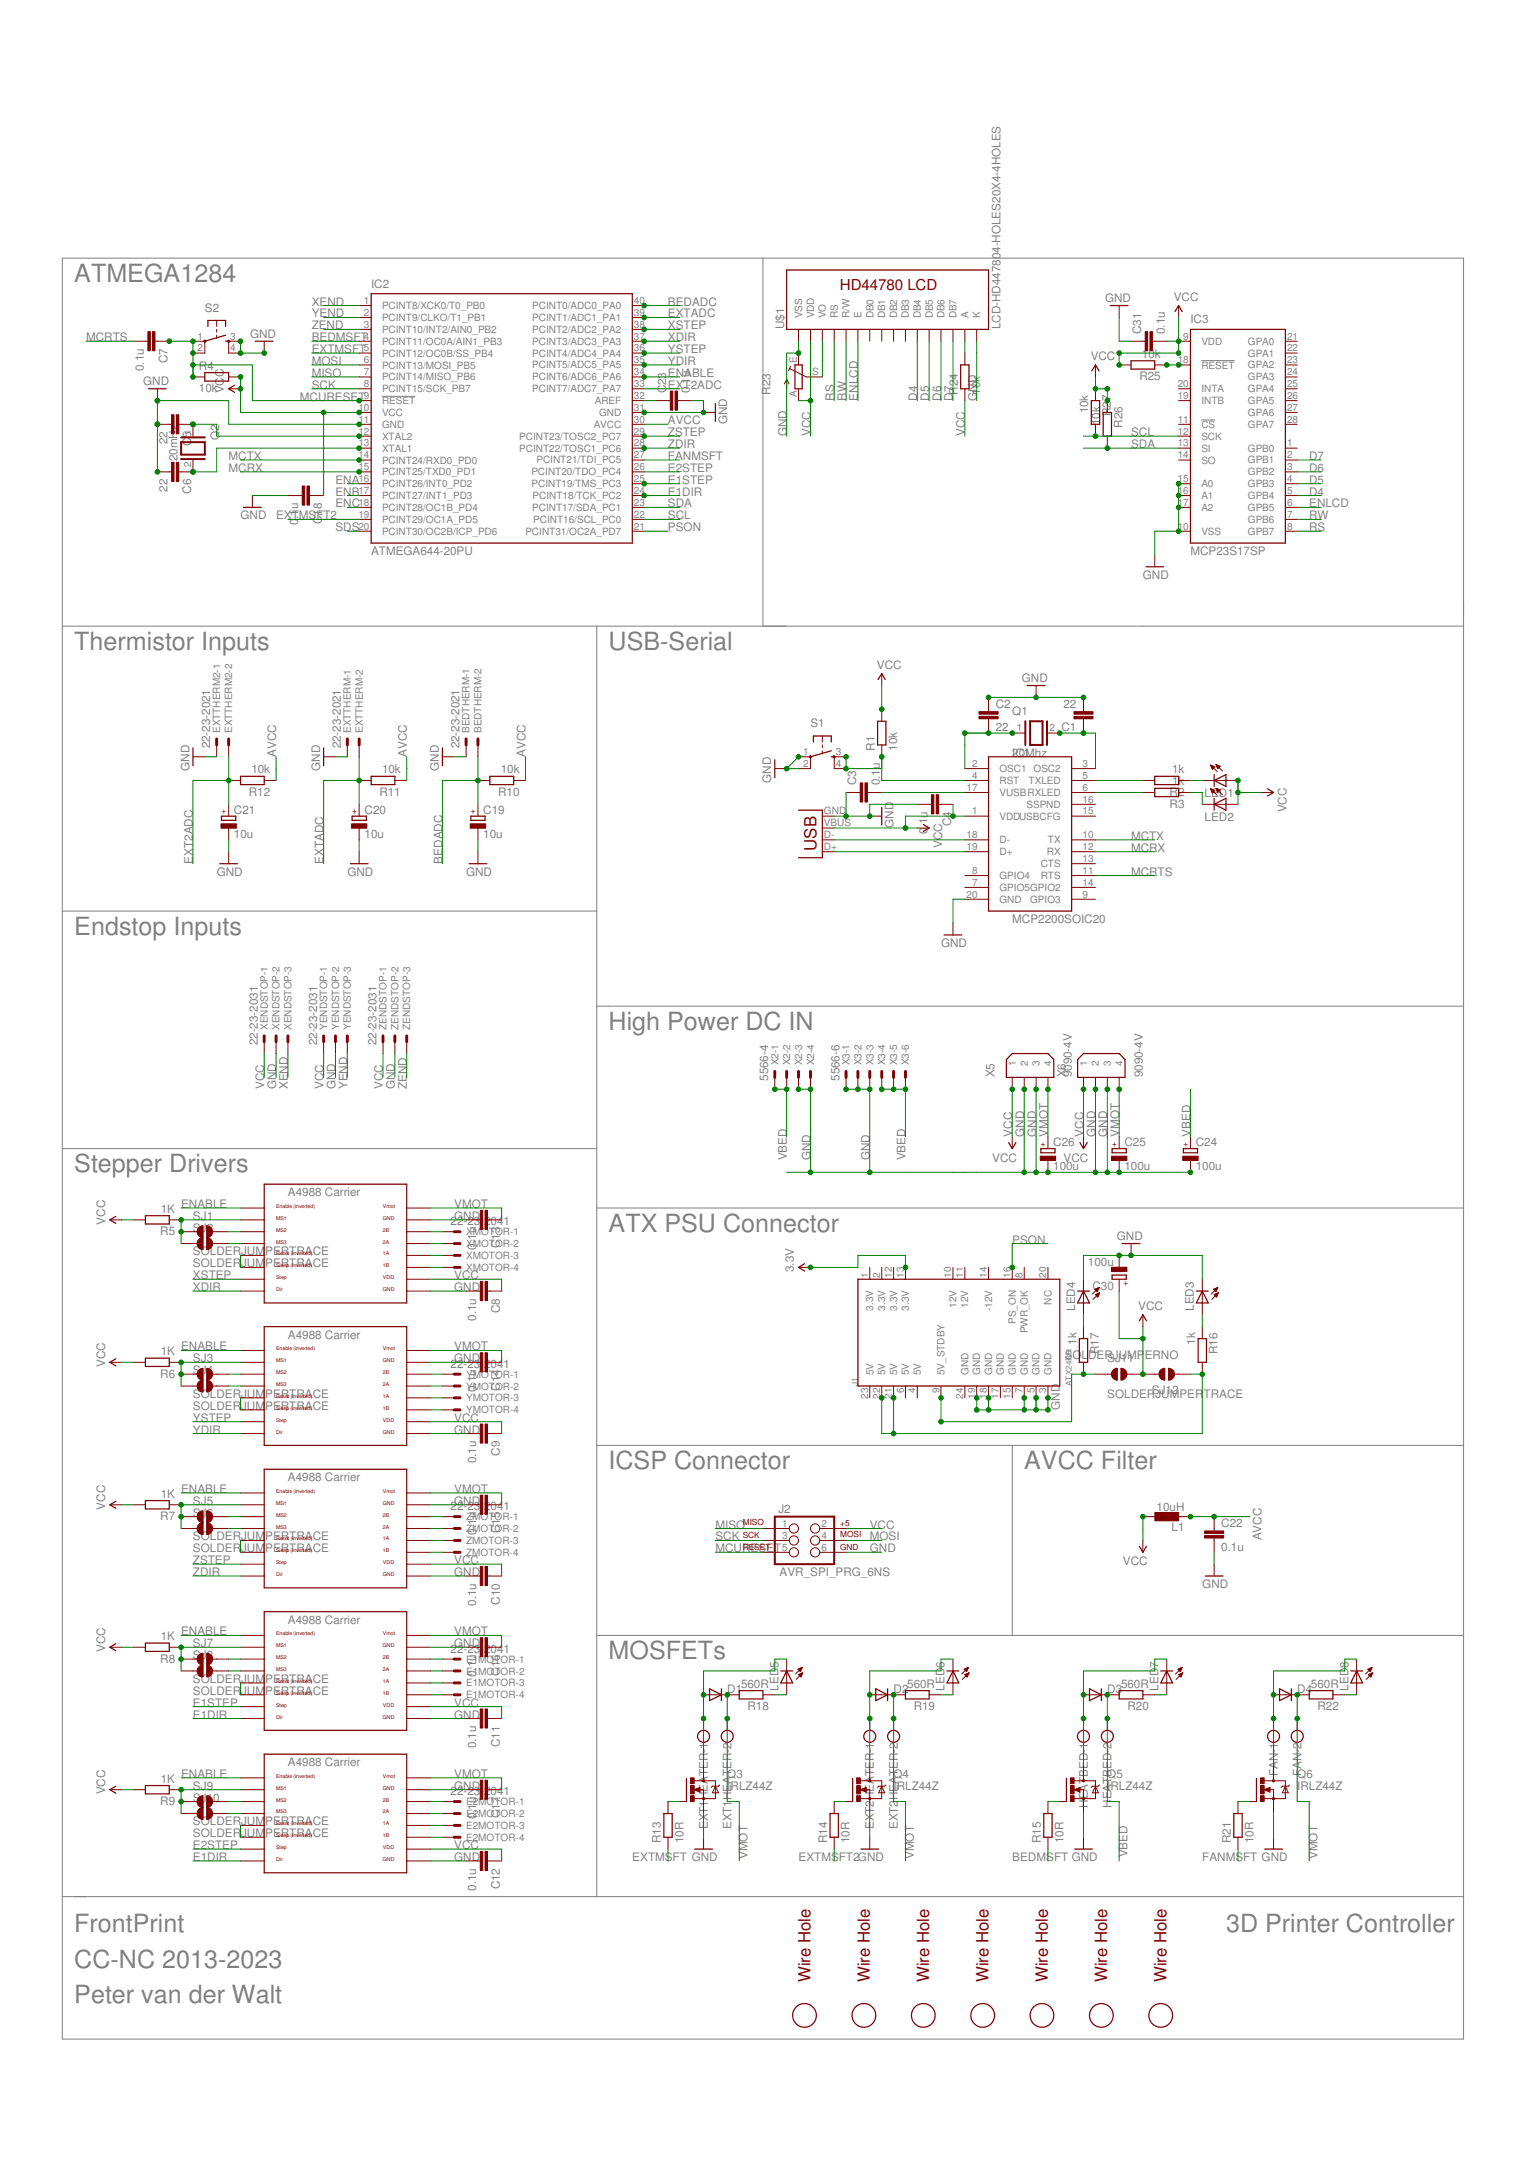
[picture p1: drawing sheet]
<svg xmlns="http://www.w3.org/2000/svg" width="210mm" height="297mm" viewBox="0 0 210 297" stroke-linecap="round" stroke-linejoin="round" font-family="sans-serif">
<defs><g id="words">
<g font-size="3.5" fill="#808080">
<text x="10.2" y="38.8">ATMEGA1284</text>
<text x="10.2" y="89.4">Thermistor Inputs</text>
<text x="83.7" y="89.4">USB-Serial</text>
<text x="10.2" y="128.6">Endstop Inputs</text>
<text x="83.7" y="141.7">High Power DC IN</text>
<text x="10.2" y="161.3">Stepper Drivers</text>
<text x="83.7" y="169.5">ATX PSU Connector</text>
<text x="83.7" y="202.1">ICSP Connector</text>
<text x="140.9" y="202.1">AVCC Filter</text>
<text x="83.7" y="228.3">MOSFETs</text>
<text x="10.2" y="265.8">FrontPrint</text>
<text x="168.6" y="265.8">3D Printer Controller</text>
<text x="10.2" y="270.7">CC-NC 2013-2023</text>
<text x="10.2" y="275.6">Peter van der Walt</text>
</g>
<g font-size="2.3" fill="#800000">
<text x="112.3" y="117.1" transform="rotate(-90 112.3 117.1)">USB</text>
<text x="111.5" y="272.7" transform="rotate(-90 111.5 272.7)">Wire Hole</text>
<text x="119.6" y="272.7" transform="rotate(-90 119.6 272.7)">Wire Hole</text>
<text x="127.8" y="272.7" transform="rotate(-90 127.8 272.7)">Wire Hole</text>
<text x="136" y="272.7" transform="rotate(-90 136 272.7)">Wire Hole</text>
<text x="144.1" y="272.7" transform="rotate(-90 144.1 272.7)">Wire Hole</text>
<text x="152.3" y="272.7" transform="rotate(-90 152.3 272.7)">Wire Hole</text>
<text x="160.5" y="272.7" transform="rotate(-90 160.5 272.7)">Wire Hole</text>
</g>
<text font-size="2.1" fill="#800000" x="115.5" y="39.9">HD44780 LCD</text>
<g font-size="1.6" fill="#808080">
<text x="51" y="39.6">IC2</text>
<text x="152" y="41.6">GND</text>
<text x="161.5" y="41.4">VCC</text>
<text x="11.8" y="46.9">MCRTS</text>
<text x="28.2" y="42.9">S2</text>
<text x="34.4" y="46.5">GND</text>
<text x="42.9" y="42">XEND</text>
<text x="42.9" y="43.7">YEND</text>
<text x="42.9" y="45.3">ZEND</text>
<text x="42.9" y="46.9">BEDMSFT</text>
<text x="91.9" y="45.3">XSTEP</text>
<text x="91.9" y="46.9">XDIR</text>
<text x="91.9" y="42">BEDADC</text>
<text x="91.9" y="43.7">EXTADC</text>
<text x="107.9" y="45.3" transform="rotate(-90 107.9 45.3)">U$1</text>
<text x="137.6" y="45.3" transform="rotate(-90 137.6 45.3)">LCD-HD447804-HOLES20X4-4HOLES</text>
<text x="157" y="46" transform="rotate(-90 157 46)">C31</text>
<text x="160.2" y="46" transform="rotate(-90 160.2 46)">0.1u</text>
<text x="163.7" y="44.5">IC3</text>
<text x="19.7" y="53">GND</text>
<text x="19.8" y="51" transform="rotate(-90 19.8 51)">0.1u</text>
<text x="23" y="50" transform="rotate(-90 23 50)">C7</text>
<text x="27.4" y="54">10k</text>
<text x="27.4" y="50.9">R4</text>
<text x="42.9" y="48.6">EXTMSFT</text>
<text x="42.9" y="50.2">MOSI</text>
<text x="42.9" y="51.8">MISO</text>
<text x="42.9" y="53.5">SCK</text>
<text x="91.9" y="51.8">ENABLE</text>
<text x="91.9" y="48.6">YSTEP</text>
<text x="91.9" y="50.2">YDIR</text>
<text x="91.9" y="53.5">EXT2ADC</text>
<text x="150" y="49.6">VCC</text>
<text x="156.7" y="52.3">R25</text>
<text x="157.1" y="49.2">10k</text>
<text x="30.8" y="54.1" transform="rotate(-90 30.8 54.1)">VCC</text>
<text x="41.2" y="55.1">MCURESET</text>
<text x="91.6" y="54.1" transform="rotate(-90 91.6 54.1)">C23</text>
<text x="91.9" y="58.4">AVCC</text>
<text x="94.9" y="54.1" transform="rotate(-90 94.9 54.1)">0.1u</text>
<text x="100" y="58.4" transform="rotate(-90 100 58.4)">GND</text>
<text x="106" y="54.3" transform="rotate(-90 106 54.3)">R23</text>
<text x="114.7" y="55.1" transform="rotate(-90 114.7 55.1)">RS</text>
<text x="116.4" y="55.1" transform="rotate(-90 116.4 55.1)">RW</text>
<text x="118" y="55.1" transform="rotate(-90 118 55.1)">ENLCD</text>
<text x="126.2" y="55.1" transform="rotate(-90 126.2 55.1)">D4</text>
<text x="127.8" y="55.1" transform="rotate(-90 127.8 55.1)">D5</text>
<text x="129.4" y="55.1" transform="rotate(-90 129.4 55.1)">D6</text>
<text x="131.1" y="55.1" transform="rotate(-90 131.1 55.1)">D7</text>
<text x="131.7" y="54.3" transform="rotate(-90 131.7 54.3)">R24</text>
<text x="134.3" y="55.1" transform="rotate(-90 134.3 55.1)">GND</text>
<text x="134.8" y="54.3" transform="rotate(-90 134.8 54.3)">10k</text>
<text x="149.7" y="56.9" transform="rotate(-90 149.7 56.9)">10k</text>
<text x="151.3" y="58.5" transform="rotate(-90 151.3 58.5)">10k</text>
<text x="152.8" y="57.2" transform="rotate(-90 152.8 57.2)">R27</text>
<text x="154.4" y="58.9" transform="rotate(-90 154.4 58.9)">R26</text>
<text x="23" y="61.1" transform="rotate(-90 23 61.1)">22</text>
<text x="24.4" y="63.5" transform="rotate(-90 24.4 63.5)">20mHz</text>
<text x="26.3" y="61.4" transform="rotate(-90 26.3 61.4)">C5</text>
<text x="30.1" y="60.5" transform="rotate(-90 30.1 60.5)">Q2</text>
<text x="31.4" y="63.3">MCTX</text>
<text x="31.4" y="64.9">MCRX</text>
<text x="91.9" y="60">ZSTEP</text>
<text x="91.9" y="61.6">ZDIR</text>
<text x="91.9" y="64.9">E2STEP</text>
<text x="91.9" y="63.3">FANMSFT</text>
<text x="108.2" y="60" transform="rotate(-90 108.2 60)">GND</text>
<text x="111.5" y="60" transform="rotate(-90 111.5 60)">VCC</text>
<text x="132.7" y="60" transform="rotate(-90 132.7 60)">VCC</text>
<text x="155.6" y="61.6">SDA</text>
<text x="155.6" y="60">SCL</text>
<text x="180.1" y="64.9">D6</text>
<text x="180.1" y="63.3">D7</text>
<text x="23" y="67.7" transform="rotate(-90 23 67.7)">22</text>
<text x="26.3" y="67.9" transform="rotate(-90 26.3 67.9)">C6</text>
<text x="33.1" y="71.5">GND</text>
<text x="38" y="71.5">EXTMSFT2</text>
<text x="41" y="71.4" transform="rotate(-90 41 71.4)">.1u</text>
<text x="46.1" y="66.5">ENA</text>
<text x="46.1" y="68.2">ENB</text>
<text x="46.1" y="69.8">ENC</text>
<text x="91.9" y="66.5">E1STEP</text>
<text x="91.9" y="68.2">E1DIR</text>
<text x="91.9" y="69.8">SDA</text>
<text x="91.9" y="71.5">SCL</text>
<text x="180.1" y="71.5">RW</text>
<text x="180.1" y="69.8">ENLCD</text>
<text x="180.1" y="68.2">D4</text>
<text x="180.1" y="66.5">D5</text>
<text x="41" y="72.3" transform="rotate(-90 41 72.3)">0</text>
<text x="44.3" y="72.1" transform="rotate(-90 44.3 72.1)">C18</text>
<text x="46.1" y="73.1">SDS</text>
<text x="51" y="76.4">ATMEGA644-20PU</text>
<text x="91.9" y="73.1">PSON</text>
<text x="163.7" y="76.4">MCP23S17SP</text>
<text x="180.1" y="73.1">RS</text>
<text x="157.2" y="79.6">GND</text>
<text x="120.6" y="92">VCC</text>
<text x="140.6" y="93.8">GND</text>
<text x="111.5" y="100">S1</text>
<text x="137" y="100.6">22</text>
<text x="137" y="97.3">C2</text>
<text x="139.2" y="98.4">Q1</text>
<text x="146" y="100.6">C1</text>
<text x="146.3" y="97.3">22</text>
<text x="26.1" y="106.1" transform="rotate(-90 26.1 106.1)">GND</text>
<text x="28.9" y="103" transform="rotate(-90 28.9 103)">22-23-2021</text>
<text x="34.6" y="106.4">10k</text>
<text x="38" y="104.1" transform="rotate(-90 38 104.1)">AVCC</text>
<text x="44" y="106.1" transform="rotate(-90 44 106.1)">GND</text>
<text x="46.9" y="103" transform="rotate(-90 46.9 103)">22-23-2021</text>
<text x="52.5" y="106.4">10k</text>
<text x="55.9" y="104.1" transform="rotate(-90 55.9 104.1)">AVCC</text>
<text x="60.4" y="106.1" transform="rotate(-90 60.4 106.1)">GND</text>
<text x="63.2" y="103" transform="rotate(-90 63.2 103)">22-23-2021</text>
<text x="68.9" y="106.4">10k</text>
<text x="72.3" y="104.1" transform="rotate(-90 72.3 104.1)">AVCC</text>
<text x="106.1" y="107.7" transform="rotate(-90 106.1 107.7)">GND</text>
<text x="120.3" y="103.3" transform="rotate(-90 120.3 103.3)">R1</text>
<text x="123.4" y="103.3" transform="rotate(-90 123.4 103.3)">10k</text>
<text x="139.2" y="104.1">20Mhz</text>
<text x="139.2" y="104.1">IC1</text>
<text x="161.2" y="106.4">1k</text>
<text x="32.2" y="112">C21</text>
<text x="34.2" y="109.5">R12</text>
<text x="50.1" y="112">C20</text>
<text x="52.2" y="109.5">R11</text>
<text x="66.5" y="112">C19</text>
<text x="68.5" y="109.5">R10</text>
<text x="117.8" y="108" transform="rotate(-90 117.8 108)">C3</text>
<text x="121" y="108" transform="rotate(-90 121 108)">0.1u</text>
<text x="122.9" y="113.9" transform="rotate(-90 122.9 113.9)">GND</text>
<text x="130.8" y="113.7" transform="rotate(-90 130.8 113.7)">C4</text>
<text x="160.9" y="109.5">R2</text>
<text x="160.9" y="111.1">R3</text>
<text x="161.2" y="108">1k</text>
<text x="165.7" y="109.7">LED1</text>
<text x="165.7" y="112.9">LED2</text>
<text x="177" y="111.8" transform="rotate(-90 177 111.8)">VCC</text>
<text x="26.5" y="118.8" transform="rotate(-90 26.5 118.8)">EXT2ADC</text>
<text x="32.2" y="115.2">10u</text>
<text x="44.5" y="118.8" transform="rotate(-90 44.5 118.8)">EXTADC</text>
<text x="50.1" y="115.2">10u</text>
<text x="60.8" y="118.8" transform="rotate(-90 60.8 118.8)">BEDADC</text>
<text x="66.5" y="115.2">10u</text>
<text x="127.6" y="114.7" transform="rotate(-90 127.6 114.7)">0.1u</text>
<text x="129.6" y="116.7" transform="rotate(-90 129.6 116.7)">VCC</text>
<text x="155.6" y="115.6">MCTX</text>
<text x="155.6" y="117.2">MCRX</text>
<text x="29.8" y="120.5">GND</text>
<text x="47.8" y="120.5">GND</text>
<text x="64.1" y="120.5">GND</text>
<text x="155.6" y="120.5">MCRTS</text>
<text x="129.4" y="130.3">GND</text>
<text x="139.2" y="127">MCP2200SOIC20</text>
<text x="35.4" y="143.8" transform="rotate(-90 35.4 143.8)">22-23-2031</text>
<text x="43.6" y="143.8" transform="rotate(-90 43.6 143.8)">22-23-2031</text>
<text x="51.8" y="143.8" transform="rotate(-90 51.8 143.8)">22-23-2031</text>
<text x="36.3" y="149.9" transform="rotate(-90 36.3 149.9)">VCC</text>
<text x="38" y="149.9" transform="rotate(-90 38 149.9)">GND</text>
<text x="39.6" y="149.9" transform="rotate(-90 39.6 149.9)">XEND</text>
<text x="44.5" y="149.9" transform="rotate(-90 44.5 149.9)">VCC</text>
<text x="46.1" y="149.9" transform="rotate(-90 46.1 149.9)">GND</text>
<text x="47.8" y="149.9" transform="rotate(-90 47.8 149.9)">YEND</text>
<text x="52.7" y="149.9" transform="rotate(-90 52.7 149.9)">VCC</text>
<text x="54.3" y="149.9" transform="rotate(-90 54.3 149.9)">GND</text>
<text x="55.9" y="149.9" transform="rotate(-90 55.9 149.9)">ZEND</text>
<text x="105.7" y="148.7" transform="rotate(-90 105.7 148.7)">5566-4</text>
<text x="115.5" y="148.7" transform="rotate(-90 115.5 148.7)">5566-6</text>
<text x="136.8" y="148.2" transform="rotate(-90 136.8 148.2)">X5</text>
<text x="146.6" y="148.2" transform="rotate(-90 146.6 148.2)">X6</text>
<text x="147.4" y="148.2" transform="rotate(-90 147.4 148.2)">9090-4V</text>
<text x="157.2" y="148.2" transform="rotate(-90 157.2 148.2)">9090-4V</text>
<text x="108.2" y="159.7" transform="rotate(-90 108.2 159.7)">VBED</text>
<text x="111.5" y="159.7" transform="rotate(-90 111.5 159.7)">GND</text>
<text x="119.6" y="159.7" transform="rotate(-90 119.6 159.7)">GND</text>
<text x="124.5" y="159.7" transform="rotate(-90 124.5 159.7)">VBED</text>
<text x="136.5" y="159.8">VCC</text>
<text x="139.2" y="156.4" transform="rotate(-90 139.2 156.4)">VCC</text>
<text x="140.9" y="156.4" transform="rotate(-90 140.9 156.4)">GND</text>
<text x="142.5" y="156.4" transform="rotate(-90 142.5 156.4)">GND</text>
<text x="144.1" y="156.4" transform="rotate(-90 144.1 156.4)">VMOT</text>
<text x="144.9" y="161">100u</text>
<text x="144.9" y="157.7">C26</text>
<text x="146.3" y="159.8">VCC</text>
<text x="149" y="156.4" transform="rotate(-90 149 156.4)">VCC</text>
<text x="150.7" y="156.4" transform="rotate(-90 150.7 156.4)">GND</text>
<text x="152.3" y="156.4" transform="rotate(-90 152.3 156.4)">GND</text>
<text x="153.9" y="156.4" transform="rotate(-90 153.9 156.4)">VMOT</text>
<text x="154.7" y="161">100u</text>
<text x="154.7" y="157.7">C25</text>
<text x="163.7" y="156.4" transform="rotate(-90 163.7 156.4)">VBED</text>
<text x="164.5" y="161">100u</text>
<text x="164.5" y="157.7">C24</text>
<text x="22.1" y="166.8">1K</text>
<text x="24.9" y="166.2">ENABLE</text>
<text x="26.5" y="167.8">SJ1</text>
<text x="39.6" y="164.6">A4988 Carrier</text>
<text x="62.5" y="167.8">GND</text>
<text x="62.5" y="166.2">VMOT</text>
<text x="14.5" y="168.5" transform="rotate(-90 14.5 168.5)">VCC</text>
<text x="22" y="169.9">R5</text>
<text x="26.5" y="172.7">SOLDERJUM</text>
<text x="26.5" y="169.5">SJ2</text>
<text x="36.5" y="172.7">PERTRACE</text>
<text x="62" y="168.6">22-23</text>
<text x="65.5" y="171.9" transform="rotate(-90 65.5 171.9)">0.1u</text>
<text x="66.1" y="168.6">-</text>
<text x="66.6" y="168.6">2</text>
<text x="67.5" y="168.6">041</text>
<text x="68.8" y="171.8" transform="rotate(-90 68.8 171.8)">C13</text>
<text x="139.2" y="171.1">PSON</text>
<text x="153.6" y="170.6">GND</text>
<text x="26.5" y="174.4">SOLDERJUM</text>
<text x="26.5" y="176">XSTEP</text>
<text x="26.5" y="177.6">XDIR</text>
<text x="36.5" y="174.4">PERTRACE</text>
<text x="62.5" y="177.6">GND</text>
<text x="62.5" y="176">VCC</text>
<text x="109.2" y="175" transform="rotate(-90 109.2 175)">3.3V</text>
<text x="149.7" y="174.2">100u</text>
<text x="150.3" y="177.4">C30</text>
<text x="24.9" y="185.8">ENABLE</text>
<text x="39.6" y="184.2">A4988 Carrier</text>
<text x="62.5" y="185.8">VMOT</text>
<text x="65.5" y="181.7" transform="rotate(-90 65.5 181.7)">0.1u</text>
<text x="68.8" y="180.7" transform="rotate(-90 68.8 180.7)">C8</text>
<text x="147.9" y="180.3" transform="rotate(-90 147.9 180.3)">LED4</text>
<text x="148.1" y="185" transform="rotate(-90 148.1 185)">1k</text>
<text x="156.6" y="180.2">VCC</text>
<text x="164.2" y="180.3" transform="rotate(-90 164.2 180.3)">LED3</text>
<text x="164.4" y="185" transform="rotate(-90 164.4 185)">1k</text>
<text x="14.5" y="188.1" transform="rotate(-90 14.5 188.1)">VCC</text>
<text x="22" y="189.5">R6</text>
<text x="22.1" y="186.4">1K</text>
<text x="26.5" y="187.4">SJ3</text>
<text x="26.5" y="189.1">SJ4</text>
<text x="62" y="188.2">22-23</text>
<text x="62.5" y="187.4">GND</text>
<text x="65.5" y="191.5" transform="rotate(-90 65.5 191.5)">0.1u</text>
<text x="66.1" y="188.2">-</text>
<text x="66.6" y="188.2">2</text>
<text x="67.5" y="188.2">041</text>
<text x="68.8" y="191.4" transform="rotate(-90 68.8 191.4)">C14</text>
<text x="146.4" y="186.9">SO</text>
<text x="148.8" y="186.9">L</text>
<text x="149.7" y="186.9">DERJUMP</text>
<text x="151.1" y="186.3" transform="rotate(-90 151.1 186.3)">R17</text>
<text x="152.3" y="187.4">SJ11</text>
<text x="157.5" y="186.9">ERNO</text>
<text x="158.4" y="191.8">SJ12</text>
<text x="167.5" y="186.3" transform="rotate(-90 167.5 186.3)">R16</text>
<text x="26.5" y="192.3">SOLDERJUM</text>
<text x="26.5" y="194">SOLDERJUM</text>
<text x="26.5" y="195.6">YSTEP</text>
<text x="26.5" y="197.2">YDIR</text>
<text x="36.5" y="192.3">PERTRACE</text>
<text x="36.5" y="194">PERTRACE</text>
<text x="62.5" y="197.2">GND</text>
<text x="62.5" y="195.6">VCC</text>
<text x="145.8" y="194" transform="rotate(-90 145.8 194)">GND</text>
<text x="152.3" y="192.3">SOLDERJUMPER</text>
<text x="165.6" y="192.3">TRACE</text>
<text x="39.6" y="203.8">A4988 Carrier</text>
<text x="65.5" y="201.3" transform="rotate(-90 65.5 201.3)">0.1u</text>
<text x="68.8" y="200.3" transform="rotate(-90 68.8 200.3)">C9</text>
<text x="14.5" y="207.7" transform="rotate(-90 14.5 207.7)">VCC</text>
<text x="22" y="209.1">R7</text>
<text x="22.1" y="206.1">1K</text>
<text x="24.9" y="205.4">ENABLE</text>
<text x="26.5" y="207">SJ5</text>
<text x="26.5" y="208.7">SJ6</text>
<text x="62" y="207.8">22-23</text>
<text x="62.5" y="207">GND</text>
<text x="62.5" y="205.4">VMOT</text>
<text x="66.1" y="207.8">-</text>
<text x="66.6" y="207.8">2</text>
<text x="67.5" y="207.8">041</text>
<text x="107.1" y="208.2">J2</text>
<text x="159.1" y="207.9">10uH</text>
<text x="26.5" y="211.9">SOLDERJUM</text>
<text x="26.5" y="213.6">SOLDERJUM</text>
<text x="26.5" y="215.2">ZSTEP</text>
<text x="36.5" y="211.9">PERTRACE</text>
<text x="36.5" y="213.6">PERTRACE</text>
<text x="62.5" y="215.2">VCC</text>
<text x="65.5" y="211.1" transform="rotate(-90 65.5 211.1)">0.1u</text>
<text x="68.8" y="211" transform="rotate(-90 68.8 211)">C15</text>
<text x="98.4" y="210.3">MISO</text>
<text x="98.4" y="211.9">SCK</text>
<text x="98.4" y="213.6">MCURESET</text>
<text x="119.6" y="213.6">GND</text>
<text x="119.6" y="210.3">VCC</text>
<text x="119.6" y="211.9">MOSI</text>
<text x="154.5" y="215.4">VCC</text>
<text x="161.1" y="210.7">L1</text>
<text x="168" y="213.3">0.1u</text>
<text x="168" y="210.1">C22</text>
<text x="173.5" y="211.9" transform="rotate(-90 173.5 211.9)">AVCC</text>
<text x="26.5" y="216.8">ZDIR</text>
<text x="62.5" y="216.8">GND</text>
<text x="65.5" y="220.9" transform="rotate(-90 65.5 220.9)">0.1u</text>
<text x="68.8" y="220.8" transform="rotate(-90 68.8 220.8)">C10</text>
<text x="107.2" y="216.8">AVR_SPI_PRG_6NS</text>
<text x="165.4" y="218.5">GND</text>
<text x="14.5" y="227.3" transform="rotate(-90 14.5 227.3)">VCC</text>
<text x="22.1" y="225.7">1K</text>
<text x="24.9" y="225">ENABLE</text>
<text x="26.5" y="226.6">SJ7</text>
<text x="39.6" y="223.4">A4988 Carrier</text>
<text x="62" y="227.4">22-23</text>
<text x="62.5" y="226.6">GND</text>
<text x="62.5" y="225">VMOT</text>
<text x="66.1" y="227.4">-</text>
<text x="66.6" y="227.4">2</text>
<text x="67.5" y="227.4">041</text>
<text x="22" y="228.7">R8</text>
<text x="26.5" y="231.5">SOLDERJUM</text>
<text x="26.5" y="233.2">SOLDERJUM</text>
<text x="26.5" y="228.3">SJ8</text>
<text x="36.5" y="231.5">PERTRACE</text>
<text x="36.5" y="233.2">PERTRACE</text>
<text x="65.5" y="230.7" transform="rotate(-90 65.5 230.7)">0.1u</text>
<text x="68.8" y="230.6" transform="rotate(-90 68.8 230.6)">C16</text>
<text x="100" y="232.9">D1</text>
<text x="101.9" y="232.2">560R</text>
<text x="107.1" y="232.6" transform="rotate(-90 107.1 232.6)">LED5</text>
<text x="122.9" y="232.9">D2</text>
<text x="124.8" y="232.2">560R</text>
<text x="129.9" y="232.6" transform="rotate(-90 129.9 232.6)">LED6</text>
<text x="152.3" y="232.9">D3</text>
<text x="154.2" y="232.2">560R</text>
<text x="159.3" y="232.6" transform="rotate(-90 159.3 232.6)">LED7</text>
<text x="178.4" y="232.9">D4</text>
<text x="180.3" y="232.2">560R</text>
<text x="185.5" y="232.6" transform="rotate(-90 185.5 232.6)">LED8</text>
<text x="26.5" y="234.8">E1STEP</text>
<text x="26.5" y="236.4">E1DIR</text>
<text x="62.5" y="236.4">GND</text>
<text x="62.5" y="234.8">VCC</text>
<text x="102.8" y="235.3">R18</text>
<text x="125.7" y="235.3">R19</text>
<text x="155.1" y="235.3">R20</text>
<text x="181.2" y="235.3">R22</text>
<text x="22.1" y="245.3">1K</text>
<text x="24.9" y="244.6">ENABLE</text>
<text x="39.6" y="243">A4988 Carrier</text>
<text x="62.5" y="244.6">VMOT</text>
<text x="65.5" y="240.5" transform="rotate(-90 65.5 240.5)">0.1u</text>
<text x="68.8" y="240.4" transform="rotate(-90 68.8 240.4)">C11</text>
<text x="100" y="244.6">Q3</text>
<text x="122.9" y="244.6">Q4</text>
<text x="152.3" y="244.6">Q5</text>
<text x="175.7" y="244.3" transform="rotate(-90 175.7 244.3)">FAN-1</text>
<text x="178.4" y="244.6">Q6</text>
<text x="179" y="244.3" transform="rotate(-90 179 244.3)">FAN-2</text>
<text x="14.5" y="246.9" transform="rotate(-90 14.5 246.9)">VCC</text>
<text x="22" y="248.3">R9</text>
<text x="26.5" y="251.1">SOLDERJUM</text>
<text x="26.5" y="246.2">SJ9</text>
<text x="26.5" y="247.9">SJ10</text>
<text x="36.5" y="251.1">PERTRACE</text>
<text x="62" y="247">22-23</text>
<text x="62.5" y="246.2">GND</text>
<text x="65.5" y="250.3" transform="rotate(-90 65.5 250.3)">0.1u</text>
<text x="66.1" y="247">-</text>
<text x="66.6" y="247">2</text>
<text x="67.5" y="247">041</text>
<text x="68.8" y="250.2" transform="rotate(-90 68.8 250.2)">C17</text>
<text x="97.3" y="251.7" transform="rotate(-90 97.3 251.7)">EXT1HEATER-1</text>
<text x="100" y="246.2">I</text>
<text x="100.5" y="246.2">RLZ44Z</text>
<text x="100.6" y="251.7" transform="rotate(-90 100.6 251.7)">EXT1HEATER-2</text>
<text x="120.2" y="251.7" transform="rotate(-90 120.2 251.7)">EXT2HEATER-1</text>
<text x="122.9" y="246.2">I</text>
<text x="123.4" y="246.2">RLZ44Z</text>
<text x="123.5" y="251.7" transform="rotate(-90 123.5 251.7)">EXT2HEATER-2</text>
<text x="149.6" y="248.7" transform="rotate(-90 149.6 248.7)">HEATBED-1</text>
<text x="152.3" y="246.2">I</text>
<text x="152.8" y="246.2">RLZ44Z</text>
<text x="152.9" y="248.7" transform="rotate(-90 152.9 248.7)">HEATBED-2</text>
<text x="178.4" y="246.2">I</text>
<text x="178.9" y="246.2">RLZ44Z</text>
<text x="26.5" y="252.8">SOLDERJUM</text>
<text x="26.5" y="256">E1DIR</text>
<text x="26.5" y="254.4">E2STEP</text>
<text x="36.5" y="252.8">PERTRACE</text>
<text x="62.5" y="256">GND</text>
<text x="62.5" y="254.4">VCC</text>
<text x="87" y="256">EXTMSFT GND</text>
<text x="90.9" y="253.6" transform="rotate(-90 90.9 253.6)">R13</text>
<text x="94" y="253.6" transform="rotate(-90 94 253.6)">10R</text>
<text x="102.8" y="255.8" transform="rotate(-90 102.8 255.8)">VMOT</text>
<text x="109.8" y="256">EXTMSFT2GND</text>
<text x="113.8" y="253.6" transform="rotate(-90 113.8 253.6)">R14</text>
<text x="116.9" y="253.6" transform="rotate(-90 116.9 253.6)">10R</text>
<text x="125.7" y="255.8" transform="rotate(-90 125.7 255.8)">VMOT</text>
<text x="139.2" y="256">BEDMSFT GND</text>
<text x="143.2" y="253.6" transform="rotate(-90 143.2 253.6)">R15</text>
<text x="146.3" y="253.6" transform="rotate(-90 146.3 253.6)">10R</text>
<text x="155.1" y="255.5" transform="rotate(-90 155.1 255.5)">VBED</text>
<text x="165.4" y="256">FANMSFT GND</text>
<text x="169.3" y="253.6" transform="rotate(-90 169.3 253.6)">R21</text>
<text x="172.4" y="253.6" transform="rotate(-90 172.4 253.6)">10R</text>
<text x="181.2" y="255.8" transform="rotate(-90 181.2 255.8)">VMOT</text>
<text x="65.5" y="260.1" transform="rotate(-90 65.5 260.1)">0.1u</text>
<text x="68.8" y="260" transform="rotate(-90 68.8 260)">C12</text>
</g>
<g font-size="1.4" fill="#808080">
<text x="50.1" y="41.8">1</text>
<text x="87.2" y="41.8">40</text>
<text x="27.2" y="46.7">1</text>
<text x="31.7" y="46.7">3</text>
<text x="50.1" y="43.5">2</text>
<text x="50.1" y="45.1">3</text>
<text x="50.1" y="46.7">4</text>
<text x="52.5" y="42.5">PCINT8/XCK0/T0_PB0</text>
<text x="52.5" y="44.2">PCINT9/CLKO/T1_PB1</text>
<text x="52.5" y="45.8">PCINT10/INT2/AIN0_PB2</text>
<text x="52.5" y="47.4">PCINT11/OC0A/AIN1_PB3</text>
<text x="73.2" y="47.4">PCINT3/ADC3_PA3</text>
<text x="73.2" y="45.8">PCINT2/ADC2_PA2</text>
<text x="73.2" y="44.2">PCINT1/ADC1_PA1</text>
<text x="73.2" y="42.5">PCINT0/ADC0_PA0</text>
<text x="87.2" y="46.7">37</text>
<text x="87.2" y="45.1">38</text>
<text x="87.2" y="43.5">39</text>
<text x="110.3" y="43.8" transform="rotate(-90 110.3 43.8)">VSS</text>
<text x="112" y="43.8" transform="rotate(-90 112 43.8)">VDD</text>
<text x="113.6" y="43.8" transform="rotate(-90 113.6 43.8)">VO</text>
<text x="115.2" y="43.8" transform="rotate(-90 115.2 43.8)">RS</text>
<text x="116.9" y="43.8" transform="rotate(-90 116.9 43.8)">R/W</text>
<text x="118.5" y="43.8" transform="rotate(-90 118.5 43.8)">E</text>
<text x="120.1" y="43.8" transform="rotate(-90 120.1 43.8)">DB0</text>
<text x="121.8" y="43.8" transform="rotate(-90 121.8 43.8)">DB1</text>
<text x="123.4" y="43.8" transform="rotate(-90 123.4 43.8)">DB2</text>
<text x="125" y="43.8" transform="rotate(-90 125 43.8)">DB3</text>
<text x="126.7" y="43.8" transform="rotate(-90 126.7 43.8)">DB4</text>
<text x="128.3" y="43.8" transform="rotate(-90 128.3 43.8)">DB5</text>
<text x="129.9" y="43.8" transform="rotate(-90 129.9 43.8)">DB6</text>
<text x="131.6" y="43.8" transform="rotate(-90 131.6 43.8)">DB7</text>
<text x="133.2" y="43.8" transform="rotate(-90 133.2 43.8)">A</text>
<text x="134.8" y="43.8" transform="rotate(-90 134.8 43.8)">K</text>
<text x="162.8" y="46.7">9</text>
<text x="165.2" y="47.4">VDD</text>
<text x="171.6" y="47.4">GPA0</text>
<text x="177" y="46.7">21</text>
<text x="27.2" y="48.4">2</text>
<text x="31.7" y="48.4">4</text>
<text x="50.1" y="48.4">5</text>
<text x="50.1" y="50">6</text>
<text x="50.1" y="51.6">7</text>
<text x="50.1" y="53.3">8</text>
<text x="52.5" y="49.1">PCINT12/OC0B/SS_PB4</text>
<text x="52.5" y="50.7">PCINT13/MOSI_PB5</text>
<text x="52.5" y="52.3">PCINT14/MISO_PB6</text>
<text x="52.5" y="54">PCINT15/SCK_PB7</text>
<text x="73.2" y="54">PCINT7/ADC7_PA7</text>
<text x="73.2" y="52.3">PCINT6/ADC6_PA6</text>
<text x="73.2" y="50.7">PCINT5/ADC5_PA5</text>
<text x="73.2" y="49.1">PCINT4/ADC4_PA4</text>
<text x="87.2" y="53.3">33</text>
<text x="87.2" y="51.6">34</text>
<text x="87.2" y="50">35</text>
<text x="87.2" y="48.4">36</text>
<text x="109.6" y="50" transform="rotate(-90 109.6 50)">E</text>
<text x="111.7" y="51.6">S</text>
<text x="162" y="50">18</text>
<text x="162" y="53.3">20</text>
<text x="165.2" y="50.7">RESET</text>
<text x="165.2" y="54">INTA</text>
<text x="171.6" y="49.1">GPA1</text>
<text x="171.6" y="50.7">GPA2</text>
<text x="171.6" y="52.3">GPA3</text>
<text x="171.6" y="54">GPA4</text>
<text x="177" y="48.4">22</text>
<text x="177" y="50">23</text>
<text x="177" y="51.6">24</text>
<text x="177" y="53.3">25</text>
<text x="26.3" y="59.8" transform="rotate(-90 26.3 59.8)">1</text>
<text x="49.3" y="56.5">10</text>
<text x="49.3" y="58.2">11</text>
<text x="49.3" y="59.8">12</text>
<text x="50.1" y="54.9">9</text>
<text x="52.5" y="55.6">RESET</text>
<text x="52.5" y="57.2">VCC</text>
<text x="52.5" y="58.9">GND</text>
<text x="81.7" y="58.9">AVCC</text>
<text x="81.8" y="55.6">AREF</text>
<text x="82.4" y="57.2">GND</text>
<text x="87.2" y="59.8">29</text>
<text x="87.2" y="58.2">30</text>
<text x="87.2" y="56.5">31</text>
<text x="87.2" y="54.9">32</text>
<text x="109.6" y="54.6" transform="rotate(-90 109.6 54.6)">A</text>
<text x="162" y="58.2">11</text>
<text x="162" y="59.8">12</text>
<text x="162" y="54.9">19</text>
<text x="165.2" y="58.9">CS</text>
<text x="165.2" y="55.6">INTB</text>
<text x="171.6" y="55.6">GPA5</text>
<text x="171.6" y="57.2">GPA6</text>
<text x="171.6" y="58.9">GPA7</text>
<text x="177" y="54.9">26</text>
<text x="177" y="56.5">27</text>
<text x="177" y="58.2">28</text>
<text x="26.3" y="64.3" transform="rotate(-90 26.3 64.3)">2</text>
<text x="49.3" y="61.4">13</text>
<text x="49.3" y="63.1">14</text>
<text x="49.3" y="64.7">15</text>
<text x="52.5" y="60.5">XTAL2</text>
<text x="52.5" y="62.1">XTAL1</text>
<text x="52.5" y="63.8">PCINT24/RXD0_PD0</text>
<text x="52.5" y="65.4">PCINT25/TXD0_PD1</text>
<text x="71.4" y="62.1">PCINT22/TOSC1_PC6</text>
<text x="71.4" y="60.5">PCINT23/TOSC2_PC7</text>
<text x="73.1" y="65.4">PCINT20/TDO_PC4</text>
<text x="73.8" y="63.8">PCINT21/TDI_PC5</text>
<text x="87.2" y="64.7">26</text>
<text x="87.2" y="63.1">27</text>
<text x="87.2" y="61.4">28</text>
<text x="162" y="61.4">13</text>
<text x="162" y="63.1">14</text>
<text x="165.2" y="60.5">SCK</text>
<text x="165.2" y="62.1">SI</text>
<text x="165.2" y="63.8">SO</text>
<text x="171.6" y="62.1">GPB0</text>
<text x="171.6" y="63.8">GPB1</text>
<text x="171.6" y="65.4">GPB2</text>
<text x="177" y="61.4">1</text>
<text x="177" y="63.1">2</text>
<text x="177" y="64.7">3</text>
<text x="49.3" y="66.3">16</text>
<text x="49.3" y="68">17</text>
<text x="49.3" y="69.6">18</text>
<text x="49.3" y="71.2">19</text>
<text x="52.5" y="67">PCINT26/INT0_PD2</text>
<text x="52.5" y="68.7">PCINT27/INT1_PD3</text>
<text x="52.5" y="70.3">PCINT28/OC1B_PD4</text>
<text x="52.5" y="71.9">PCINT29/OC1A_PD5</text>
<text x="73.1" y="67">PCINT19/TMS_PC3</text>
<text x="73.2" y="70.3">PCINT17/SDA_PC1</text>
<text x="73.3" y="68.7">PCINT18/TCK_PC2</text>
<text x="73.3" y="71.9">PCINT16/SCL_PC0</text>
<text x="87.2" y="71.2">22</text>
<text x="87.2" y="69.6">23</text>
<text x="87.2" y="68">24</text>
<text x="87.2" y="66.3">25</text>
<text x="162" y="66.3">15</text>
<text x="162" y="68">16</text>
<text x="162" y="69.6">17</text>
<text x="165.2" y="67">A0</text>
<text x="165.2" y="68.7">A1</text>
<text x="165.2" y="70.3">A2</text>
<text x="171.6" y="67">GPB3</text>
<text x="171.6" y="68.7">GPB4</text>
<text x="171.6" y="70.3">GPB5</text>
<text x="171.6" y="71.9">GPB6</text>
<text x="177" y="66.3">4</text>
<text x="177" y="68">5</text>
<text x="177" y="69.6">6</text>
<text x="177" y="71.2">7</text>
<text x="49.3" y="72.9">20</text>
<text x="52.5" y="73.6">PCINT30/OC2B/ICP_PD6</text>
<text x="72.3" y="73.6">PCINT31/OC2A_PD7</text>
<text x="87.2" y="72.9">21</text>
<text x="162" y="72.9">10</text>
<text x="165.2" y="73.6">VSS</text>
<text x="171.6" y="73.6">GPB7</text>
<text x="177" y="72.9">8</text>
<text x="30.3" y="100.9" transform="rotate(-90 30.3 100.9)">EXTTHERM2-1</text>
<text x="31.9" y="100.9" transform="rotate(-90 31.9 100.9)">EXTTHERM2-2</text>
<text x="48.3" y="100.9" transform="rotate(-90 48.3 100.9)">EXTTHERM-1</text>
<text x="49.9" y="100.9" transform="rotate(-90 49.9 100.9)">EXTTHERM-2</text>
<text x="64.6" y="100.9" transform="rotate(-90 64.6 100.9)">BEDTHERM-1</text>
<text x="66.2" y="100.9" transform="rotate(-90 66.2 100.9)">BEDTHERM-2</text>
<text x="139.9" y="100.6">1</text>
<text x="144.4" y="100.6">2</text>
<text x="110.5" y="103.9">1</text>
<text x="110.5" y="105.5">2</text>
<text x="115" y="103.9">3</text>
<text x="115" y="105.5">4</text>
<text x="133.7" y="105.5">2</text>
<text x="133.7" y="107.2">4</text>
<text x="137.5" y="106.2">OSC1 OSC2</text>
<text x="137.5" y="107.9">RST</text>
<text x="141.5" y="107.9">TXLED</text>
<text x="148.9" y="105.5">3</text>
<text x="148.9" y="107.2">5</text>
<text x="113.3" y="113.7">VBUS</text>
<text x="113.3" y="112.1">GND</text>
<text x="132.9" y="108.8">17</text>
<text x="133.7" y="112.1">1</text>
<text x="137.5" y="109.5">VUSBRXLED</text>
<text x="137.5" y="112.8">VDDUSBCFG</text>
<text x="141.2" y="111.1">SSPND</text>
<text x="148.9" y="108.8">6</text>
<text x="148.9" y="110.4">16</text>
<text x="148.9" y="112.1">15</text>
<text x="113.3" y="117">D+</text>
<text x="113.3" y="115.3">D-</text>
<text x="132.9" y="117">19</text>
<text x="132.9" y="115.3">18</text>
<text x="137.5" y="117.7">D+</text>
<text x="137.5" y="116">D-</text>
<text x="143.2" y="119.3">CTS</text>
<text x="144" y="117.7">RX</text>
<text x="144.2" y="116">TX</text>
<text x="148.9" y="115.3">10</text>
<text x="148.9" y="117">12</text>
<text x="148.9" y="118.6">13</text>
<text x="132.9" y="123.5">20</text>
<text x="133.7" y="120.2">8</text>
<text x="133.7" y="121.9">7</text>
<text x="137.5" y="124.2">GND</text>
<text x="137.5" y="120.9">GPIO4</text>
<text x="137.5" y="122.6">GPIO5GPIO2</text>
<text x="141.7" y="124.2">GPIO3</text>
<text x="143.2" y="120.9">RTS</text>
<text x="148.9" y="120.2">11</text>
<text x="148.9" y="121.9">14</text>
<text x="148.9" y="123.5">9</text>
<text x="36.8" y="141.7" transform="rotate(-90 36.8 141.7)">XENDSTOP-1</text>
<text x="38.5" y="141.7" transform="rotate(-90 38.5 141.7)">XENDSTOP-2</text>
<text x="40.1" y="141.7" transform="rotate(-90 40.1 141.7)">XENDSTOP-3</text>
<text x="45" y="141.7" transform="rotate(-90 45 141.7)">YENDSTOP-1</text>
<text x="46.6" y="141.7" transform="rotate(-90 46.6 141.7)">YENDSTOP-2</text>
<text x="48.3" y="141.7" transform="rotate(-90 48.3 141.7)">YENDSTOP-3</text>
<text x="53.2" y="141.7" transform="rotate(-90 53.2 141.7)">ZENDSTOP-1</text>
<text x="54.8" y="141.7" transform="rotate(-90 54.8 141.7)">ZENDSTOP-2</text>
<text x="56.4" y="141.7" transform="rotate(-90 56.4 141.7)">ZENDSTOP-3</text>
<text x="107.1" y="146.6" transform="rotate(-90 107.1 146.6)">X2-1</text>
<text x="108.7" y="146.6" transform="rotate(-90 108.7 146.6)">X2-2</text>
<text x="110.3" y="146.6" transform="rotate(-90 110.3 146.6)">X2-3</text>
<text x="112" y="146.6" transform="rotate(-90 112 146.6)">X2-4</text>
<text x="116.9" y="146.6" transform="rotate(-90 116.9 146.6)">X3-1</text>
<text x="118.5" y="146.6" transform="rotate(-90 118.5 146.6)">X3-2</text>
<text x="120.1" y="146.6" transform="rotate(-90 120.1 146.6)">X3-3</text>
<text x="121.8" y="146.6" transform="rotate(-90 121.8 146.6)">X3-4</text>
<text x="123.4" y="146.6" transform="rotate(-90 123.4 146.6)">X3-5</text>
<text x="125" y="146.6" transform="rotate(-90 125 146.6)">X3-6</text>
<text x="139.7" y="146.7" transform="rotate(-90 139.7 146.7)">1</text>
<text x="141.4" y="146.7" transform="rotate(-90 141.4 146.7)">2</text>
<text x="143" y="146.7" transform="rotate(-90 143 146.7)">3</text>
<text x="144.6" y="146.7" transform="rotate(-90 144.6 146.7)">4</text>
<text x="149.5" y="146.7" transform="rotate(-90 149.5 146.7)">1</text>
<text x="151.2" y="146.7" transform="rotate(-90 151.2 146.7)">2</text>
<text x="152.8" y="146.7" transform="rotate(-90 152.8 146.7)">3</text>
<text x="154.4" y="146.7" transform="rotate(-90 154.4 146.7)">4</text>
<text x="64.1" y="170">XMOTOR-1</text>
<text x="64.1" y="171.6">XMOTOR-2</text>
<text x="64.1" y="173.2">XMOTOR-3</text>
<text x="64.1" y="174.9">XMOTOR-4</text>
<text x="119.4" y="175.8" transform="rotate(-90 119.4 175.8)">1</text>
<text x="121" y="175.8" transform="rotate(-90 121 175.8)">2</text>
<text x="122.7" y="175.8" transform="rotate(-90 122.7 175.8)">12</text>
<text x="124.3" y="175.8" transform="rotate(-90 124.3 175.8)">13</text>
<text x="130.8" y="175.8" transform="rotate(-90 130.8 175.8)">10</text>
<text x="131.6" y="179.9" transform="rotate(-90 131.6 179.9)">12V</text>
<text x="132.5" y="175.8" transform="rotate(-90 132.5 175.8)">11</text>
<text x="133.2" y="179.9" transform="rotate(-90 133.2 179.9)">12V</text>
<text x="135.7" y="175.8" transform="rotate(-90 135.7 175.8)">14</text>
<text x="139" y="175.8" transform="rotate(-90 139 175.8)">16</text>
<text x="140.6" y="175.8" transform="rotate(-90 140.6 175.8)">8</text>
<text x="143.9" y="175.8" transform="rotate(-90 143.9 175.8)">20</text>
<text x="144.6" y="179.5" transform="rotate(-90 144.6 179.5)">NC</text>
<text x="120.1" y="180.3" transform="rotate(-90 120.1 180.3)">3.3V</text>
<text x="121.8" y="180.3" transform="rotate(-90 121.8 180.3)">3.3V</text>
<text x="123.4" y="180.3" transform="rotate(-90 123.4 180.3)">3.3V</text>
<text x="125" y="180.3" transform="rotate(-90 125 180.3)">3.3V</text>
<text x="136.5" y="180.4" transform="rotate(-90 136.5 180.4)">-12V</text>
<text x="139.7" y="182.2" transform="rotate(-90 139.7 182.2)">PS_ON</text>
<text x="141.4" y="183.4" transform="rotate(-90 141.4 183.4)">PWR_OK</text>
<text x="64.1" y="189.6">YMOTOR-1</text>
<text x="64.1" y="191.2">YMOTOR-2</text>
<text x="120.1" y="189.2" transform="rotate(-90 120.1 189.2)">5V</text>
<text x="121.8" y="189.2" transform="rotate(-90 121.8 189.2)">5V</text>
<text x="123.4" y="189.2" transform="rotate(-90 123.4 189.2)">5V</text>
<text x="124.3" y="191.7" transform="rotate(-90 124.3 191.7)">6</text>
<text x="125" y="189.2" transform="rotate(-90 125 189.2)">5V</text>
<text x="125.9" y="191.7" transform="rotate(-90 125.9 191.7)">4</text>
<text x="126.7" y="189.2" transform="rotate(-90 126.7 189.2)">5V</text>
<text x="129.2" y="191.7" transform="rotate(-90 129.2 191.7)">9</text>
<text x="129.9" y="189.2" transform="rotate(-90 129.9 189.2)">5V_STDBY</text>
<text x="133.2" y="189.2" transform="rotate(-90 133.2 189.2)">GND</text>
<text x="134.8" y="189.2" transform="rotate(-90 134.8 189.2)">GND</text>
<text x="136.5" y="189.2" transform="rotate(-90 136.5 189.2)">GND</text>
<text x="138.1" y="189.2" transform="rotate(-90 138.1 189.2)">GND</text>
<text x="139.7" y="189.2" transform="rotate(-90 139.7 189.2)">GND</text>
<text x="140.6" y="191.7" transform="rotate(-90 140.6 191.7)">7</text>
<text x="141.4" y="189.2" transform="rotate(-90 141.4 189.2)">GND</text>
<text x="142.3" y="191.7" transform="rotate(-90 142.3 191.7)">5</text>
<text x="143" y="189.2" transform="rotate(-90 143 189.2)">GND</text>
<text x="143.9" y="191.7" transform="rotate(-90 143.9 191.7)">3</text>
<text x="144.6" y="189.2" transform="rotate(-90 144.6 189.2)">GND</text>
<text x="64.1" y="192.8">YMOTOR-3</text>
<text x="64.1" y="194.5">YMOTOR-4</text>
<text x="119.4" y="192.4" transform="rotate(-90 119.4 192.4)">23</text>
<text x="121" y="192.4" transform="rotate(-90 121 192.4)">22</text>
<text x="122.7" y="192.4" transform="rotate(-90 122.7 192.4)">21</text>
<text x="132.5" y="192.4" transform="rotate(-90 132.5 192.4)">24</text>
<text x="134.1" y="192.4" transform="rotate(-90 134.1 192.4)">19</text>
<text x="135.7" y="192.4" transform="rotate(-90 135.7 192.4)">18</text>
<text x="137.4" y="192.4" transform="rotate(-90 137.4 192.4)">17</text>
<text x="139" y="192.4" transform="rotate(-90 139 192.4)">15</text>
<text x="64.1" y="209.2">ZMOTOR-1</text>
<text x="64.1" y="210.8">ZMOTOR-2</text>
<text x="64.1" y="212.4">ZMOTOR-3</text>
<text x="64.1" y="214.1">ZMOTOR-4</text>
<text x="107.6" y="210.1">1</text>
<text x="107.6" y="211.7">3</text>
<text x="107.6" y="213.3">5</text>
<text x="113" y="210.1">2</text>
<text x="113" y="211.7">4</text>
<text x="113" y="213.3">6</text>
<text x="64.1" y="228.8">E1MOTOR-1</text>
<text x="64.1" y="230.4">E1MOTOR-2</text>
<text x="64.1" y="232">E1MOTOR-3</text>
<text x="64.1" y="233.7">E1MOTOR-4</text>
<text x="64.1" y="248.4">E2MOTOR-1</text>
<text x="64.1" y="250">E2MOTOR-2</text>
<text x="64.1" y="251.6">E2MOTOR-3</text>
<text x="64.1" y="253.3">E2MOTOR-4</text>
</g>
<g font-size="1.1" fill="#800000">
<text x="31.1" y="112" transform="rotate(-90 31.1 112)">+</text>
<text x="49" y="112" transform="rotate(-90 49 112)">+</text>
<text x="65.4" y="112" transform="rotate(-90 65.4 112)">+</text>
<text x="143.8" y="157.8" transform="rotate(-90 143.8 157.8)">+</text>
<text x="153.6" y="157.8" transform="rotate(-90 153.6 157.8)">+</text>
<text x="163.4" y="157.8" transform="rotate(-90 163.4 157.8)">+</text>
<text x="155.1" y="176.9" transform="rotate(-90 155.1 176.9)">+</text>
<text x="102.2" y="209.8">MISO</text>
<text x="115.6" y="210">+5</text>
<text x="102.2" y="213.2">RESET</text>
<text x="102.2" y="211.6">SCK</text>
<text x="115.6" y="211.5">MOSI</text>
<text x="115.6" y="213.2">GND</text>
</g>
<g font-size="1.1" fill="#808080">
<text x="118" y="190.7" transform="rotate(-90 118 190.7)">J1</text>
<text x="147.4" y="190.7" transform="rotate(-90 147.4 190.7)">ATX24RH</text>
</g>
<g font-size=".7" fill="#800000">
<text x="38" y="166.2">Enable (inverted)</text>
<text x="38" y="167.8">MS1</text>
<text x="52.7" y="166.2">Vmot</text>
<text x="52.7" y="167.8">GND</text>
<text x="38" y="169.5">MS2</text>
<text x="38" y="171.1">MS3</text>
<text x="38" y="172.7">Reset (inverted)</text>
<text x="52.7" y="169.5">2B</text>
<text x="52.7" y="171.1">2A</text>
<text x="52.7" y="172.7">1A</text>
<text x="38" y="174.4">Sleep (inverted)</text>
<text x="38" y="176">Step</text>
<text x="38" y="177.6">Dir</text>
<text x="52.7" y="177.6">GND</text>
<text x="52.7" y="176">VDD</text>
<text x="52.7" y="174.4">1B</text>
<text x="38" y="185.8">Enable (inverted)</text>
<text x="52.7" y="185.8">Vmot</text>
<text x="38" y="187.4">MS1</text>
<text x="38" y="189.1">MS2</text>
<text x="38" y="190.7">MS3</text>
<text x="52.7" y="187.4">GND</text>
<text x="52.7" y="189.1">2B</text>
<text x="52.7" y="190.7">2A</text>
<text x="38" y="192.3">Reset (inverted)</text>
<text x="38" y="194">Sleep (inverted)</text>
<text x="38" y="195.6">Step</text>
<text x="38" y="197.2">Dir</text>
<text x="52.7" y="197.2">GND</text>
<text x="52.7" y="195.6">VDD</text>
<text x="52.7" y="192.3">1A</text>
<text x="52.7" y="194">1B</text>
<text x="38" y="205.4">Enable (inverted)</text>
<text x="38" y="207">MS1</text>
<text x="38" y="208.7">MS2</text>
<text x="52.7" y="205.4">Vmot</text>
<text x="52.7" y="207">GND</text>
<text x="52.7" y="208.7">2B</text>
<text x="38" y="210.3">MS3</text>
<text x="38" y="211.9">Reset (inverted)</text>
<text x="38" y="213.6">Sleep (inverted)</text>
<text x="38" y="215.2">Step</text>
<text x="52.7" y="215.2">VDD</text>
<text x="52.7" y="210.3">2A</text>
<text x="52.7" y="211.9">1A</text>
<text x="52.7" y="213.6">1B</text>
<text x="38" y="216.8">Dir</text>
<text x="52.7" y="216.8">GND</text>
<text x="38" y="225">Enable (inverted)</text>
<text x="38" y="226.6">MS1</text>
<text x="52.7" y="225">Vmot</text>
<text x="52.7" y="226.6">GND</text>
<text x="38" y="228.3">MS2</text>
<text x="38" y="229.9">MS3</text>
<text x="38" y="231.5">Reset (inverted)</text>
<text x="38" y="233.2">Sleep (inverted)</text>
<text x="52.7" y="228.3">2B</text>
<text x="52.7" y="229.9">2A</text>
<text x="52.7" y="231.5">1A</text>
<text x="52.7" y="233.2">1B</text>
<text x="38" y="234.8">Step</text>
<text x="38" y="236.4">Dir</text>
<text x="52.7" y="236.4">GND</text>
<text x="52.7" y="234.8">VDD</text>
<text x="38" y="244.6">Enable (inverted)</text>
<text x="52.7" y="244.6">Vmot</text>
<text x="38" y="246.2">MS1</text>
<text x="38" y="247.9">MS2</text>
<text x="38" y="249.5">MS3</text>
<text x="38" y="251.1">Reset (inverted)</text>
<text x="52.7" y="246.2">GND</text>
<text x="52.7" y="247.9">2B</text>
<text x="52.7" y="249.5">2A</text>
<text x="52.7" y="251.1">1A</text>
<text x="38" y="252.8">Sleep (inverted)</text>
<text x="38" y="254.4">Step</text>
<text x="38" y="256">Dir</text>
<text x="52.7" y="256">GND</text>
<text x="52.7" y="254.4">VDD</text>
<text x="52.7" y="252.8">1B</text>
</g>
</g></defs>
<g fill="none" stroke="#808080" stroke-width=".14">
<path d="M8.6 35.5h192.7v245h-192.7zM104.9 35.5v50.6M52.6 54.5h4.5M165.2 57.8h2M165.2 49.6h4.6M8.6 86.1h192.7M82.1 86.1v174.8M8.6 125.3h73.5M82.1 138.4h119.2M8.6 158h73.5M82.1 166.2h119.2M82.1 198.9h119.2"/>
<path d="M139.2 198.9v26.1M82.1 225h119.2M8.6 260.9h192.7"/>
</g>
<g fill="none" stroke="#800000" stroke-width=".17">
<path d="M108.2 37.1h27.8v8.2h-27.8zM20.4 53.5h2.5M28.2 51.3h3.3v1.1h-3.3zM28.6 44.9v-.8h2.4v.8M31 46.9h.5M31 46.1l-2.8 .8M32.3 53l-.8 .5 .8 .5M35.1 46.9h2.5M51.1 40.4h35.9v34.3h-35.9zM98.4 55.5v2.5M109.3 50.2h1v3.3h-1zM132.1 50.2h1.2v3.3h-1.2z"/>
<path d="M150.1 55.1h1.2v3.3h-1.2zM150.2 51l.5-.8 .5 .8M151.7 56.7h1.2v3.3h-1.2zM152.7 42h2.5M155.6 49.6h3.2v1.2h-3.2zM161.6 42.9l.5-.9 .5 .9M163.7 45.3h13.1v29.4h-13.1zM33.5 69.8h2.4M157.6 78h2.5M120.7 99.2h1.2v3.3h-1.2zM120.8 93.5l.5-.8 .5 .8M141.3 94.3h2.4"/>
<path d="M26.5 102.9v2.4M30.2 118.8h2.5M30.5 112.3h1.9v.6h-1.9zM33.1 106.8h3.2v1.1h-3.2zM44.5 102.9v2.4M48.2 118.8h2.4M48.4 112.3h2v.6h-2zM51.1 106.8h3.2v1.1h-3.2zM60.9 102.9v2.4M64.5 118.8h2.5M64.8 112.3h1.9v.6h-1.9zM67.4 106.8h3.3v1.1h-3.3z"/>
<path d="M106.6 104.5v2.5M109.8 111.5h3.3v6.5h-3.3M111.9 102.1v-.8h2.4v.8M114.3 104.1h.4M114.3 103.3l-2.8 .8M121.3 111.1v2.4M127 113.4l.8 .5-.8 .5M136 104.1h11.4v21.2h-11.4zM158.8 106.8h3.3v1.1h-3.3zM158.8 108.5h3.3v1.1h-3.3zM167 107.4l1.6-.8v1.6zM167 106.6v1.6"/>
<path d="M167 109.8v1.7M167 110.7l1.6-.9v1.7zM174.3 108.5l.9 .5-.9 .5M129.9 128.6h2.4M138.7 157.2l.5 .8 .5-.8M139.2 144.9h4.9l.8 .9v2.4h-6.5v-2.4zM143.2 158h1.9v.6h-1.9zM148.5 157.2l.5 .8 .5-.8M149 144.9h4.9l.8 .9v2.4h-6.5v-2.4zM153 158h1.9v.6h-1.9zM162.8 158h1.9v.6h-1.9zM15.9 167.3l-.8 .5 .8 .5"/>
<path d="M20 167.3h3.3v1.1h-3.3zM36.3 162.9h19.6v16.4h-19.6zM110.7 173.9l-.9 .5 .9 .5M118 176h27.8v14.7h-27.8zM148.2 177.6h1.7M149 177.6l.9 1.7h-1.7zM153 175.4h1.9v.6h-1.9zM154.3 171.1h2.5M164.5 177.6h1.7M165.4 177.6l.8 1.7h-1.7zM15.9 186.9l-.8 .5 .8 .5M20 186.9h3.3v1.1h-3.3z"/>
<path d="M36.3 182.5h19.6v16.4h-19.6zM148.5 184.2h1.1v3.2h-1.1zM156.7 181.7l.5-.8 .5 .8M164.8 184.2h1.1v3.2h-1.1zM15.9 206.5l-.8 .5 .8 .5M20 206.5h3.3v1.1h-3.3zM36.3 202.1h19.6v16.4h-19.6zM156.7 212.7l.5 .9 .5-.9M165.8 216.8h2.4M15.9 226.1l-.8 .5 .8 .5M20 226.1h3.3v1.1h-3.3zM36.3 221.7h19.6v16.4h-19.6z"/>
<path d="M97.6 232.3l1.6 .9-1.6 .8zM99.2 232.3v1.7M101.7 232.6h3.2v1.1h-3.2zM107.4 229.9h1.6M108.2 229.9l.8 1.6h-1.6zM120.5 232.3l1.6 .9-1.6 .8zM122.1 232.3v1.7M124.5 232.6h3.3v1.1h-3.3zM130.3 229.9h1.6M131.1 229.9l.8 1.6h-1.6zM149.9 232.3l1.6 .9-1.6 .8zM151.5 232.3v1.7"/>
<path d="M153.9 232.6h3.3v1.1h-3.3zM159.7 229.9h1.6M160.5 229.9l.8 1.6h-1.6zM176 232.3l1.6 .9-1.6 .8zM177.6 232.3v1.7M180.1 232.6h3.2v1.1h-3.2zM185.8 229.9h1.6M186.6 229.9l.8 1.6h-1.6zM15.9 245.7l-.8 .5 .8 .5M20 245.7h3.3v1.1h-3.3zM36.3 241.3h19.6v16.4h-19.6zM91.3 249.5h1.2v3.3h-1.2z"/>
<path d="M94.4 244.7v3.2M95.5 254.4h2.5M114.2 249.5h1.1v3.3h-1.1zM117.3 244.7v3.2M118.4 254.4h2.5M143.6 249.5h1.1v3.3h-1.1zM146.7 244.7v3.2M147.8 254.4h2.5M169.7 249.5h1.2v3.3h-1.2zM172.8 244.7v3.2M173.9 254.4h2.5"/>
<circle cx="96.8" cy="238.9" r=".83"/>
<circle cx="100" cy="238.9" r=".83"/>
<circle cx="119.6" cy="238.9" r=".83"/>
<circle cx="122.9" cy="238.9" r=".83"/>
<circle cx="149" cy="238.9" r=".83"/>
<circle cx="152.3" cy="238.9" r=".83"/>
<circle cx="175.2" cy="238.9" r=".83"/>
<circle cx="178.4" cy="238.9" r=".83"/>
<circle cx="110.7" cy="277.3" r="1.63"/>
<circle cx="118.8" cy="277.3" r="1.63"/>
<circle cx="127" cy="277.3" r="1.63"/>
<circle cx="135.2" cy="277.3" r="1.63"/>
<circle cx="143.3" cy="277.3" r="1.63"/>
<circle cx="151.5" cy="277.3" r="1.63"/>
<circle cx="159.7" cy="277.3" r="1.63"/>
</g>
<g fill="none" stroke="#800000" stroke-width=".14">
<path d="M18.4 46.9h1.9M21.3 46.9h2M21.7 58.4h1.9M21.7 53.5v1.6M24.6 58.4h1.9v1.6M26.5 46.9h1.7v1.7h-1.7M26.5 51.9h1.7M29.8 44.1v.8M29.8 45.3v.4M29.8 46.1v.4M31.5 51.9h1.6M31.5 53.5h1.6"/>
<path d="M33.1 46.9h-1.6v1.7h1.6M36.3 46.9v1.7M49.4 42h1.7M49.4 43.7h1.7M49.4 45.3h1.7M49.4 46.9h1.7M49.4 48.6h1.7M49.4 50.2h1.7M49.4 51.9h1.7M49.4 53.5h1.7M49.4 55.1h1.7M49.4 56.7h1.7"/>
<path d="M49.4 58.4h1.7M87 42h1.6M87 43.7h1.6M87 45.3h1.6M87 46.9h1.6M87 48.6h1.6M87 50.2h1.6M87 51.9h1.6M87 53.5h1.6M87 55.1h1.6M87 56.7h1.6M87 58.4h1.6"/>
<path d="M90.2 55.1h2M93.2 55.1h1.9M96.8 56.7h1.6M108.2 52.2v1.3M108.2 52.2l-.3 .6M108.2 52.2l.3 .6M108.6 50.7l2.3 1.2h2.2M108.8 50.4l-.3 .6M109.8 45.3v1.6M109.8 48.6v1.6M109.8 53.5v1.6M111.5 45.3v1.6"/>
<path d="M113.1 45.3v1.6M114.7 45.3v1.6M116.4 45.3v1.6M118 45.3v1.6M119.6 45.3v1.6M121.3 45.3v1.6M122.9 45.3v1.6M124.5 45.3v1.6M126.2 45.3v1.6M127.8 45.3v1.6M129.4 45.3v1.6M131.1 45.3v1.6"/>
<path d="M132.7 45.3v1.6M132.7 48.6v1.6M132.7 53.5v1.6M134.3 45.3v1.6M150.7 50.2v1.7M150.7 53.5v1.6M150.7 58.4v1.6M152.3 55.1v1.6M153.9 50.2h1.7M153.9 42v1.7M155.6 46.9h1.9M158.5 46.9h2"/>
<path d="M158.8 50.2h1.7M162.1 46.9h1.6M162.1 50.2h1.6M162.1 53.5h1.6M162.1 55.1h1.6M162.1 58.4h1.6M162.1 42v1.7M176.8 46.9h1.6M176.8 48.6h1.6M176.8 50.2h1.6M176.8 51.9h1.6M176.8 53.5h1.6"/>
<path d="M176.8 55.1h1.6M176.8 56.7h1.6M176.8 58.4h1.6M21.7 64.9h1.9M26.5 63.3v1.6h-1.9M34.7 68.2v1.6M39.6 68.2h2M42.5 68.2h2M49.4 60h1.7M49.4 61.7h1.7M49.4 63.3h1.7M49.4 64.9h1.7"/>
<path d="M49.4 66.5h1.7M49.4 68.2h1.7M49.4 69.8h1.7M49.4 71.5h1.7M49.4 73.1h1.7M87 60h1.6M87 61.7h1.6M87 63.3h1.6M87 64.9h1.6M87 66.5h1.6M87 68.2h1.6M87 69.8h1.6"/>
<path d="M87 71.5h1.6M87 73.1h1.6M152.3 60v1.7M158.8 76.3v1.7M162.1 60h1.6M162.1 61.7h1.6M162.1 63.3h1.6M162.1 66.5h1.6M162.1 68.2h1.6M162.1 69.8h1.6M162.1 73.1h1.6M176.8 61.7h1.6"/>
<path d="M176.8 63.3h1.6M176.8 64.9h1.6M176.8 66.5h1.6M176.8 68.2h1.6M176.8 69.8h1.6M176.8 71.5h1.6M176.8 73.1h1.6M121.3 92.7v1.6M121.3 97.6v1.6M136 95.9v2M136 98.9v2M142.5 94.3v1.6"/>
<path d="M149 95.9v2M149 98.9v2M26.5 104.1h1.7M29.8 102.5v1.6M31.5 107.4h1.6M31.5 102.5v1.6M31.5 110.7v1.6M31.5 113.9v1.6M31.5 117.2v1.6M36.3 107.4h1.7M44.5 104.1h1.6M47.8 102.5v1.6"/>
<path d="M49.4 107.4h1.7M49.4 102.5v1.6M49.4 110.7v1.6M49.4 113.9v1.6M49.4 117.2v1.6M54.3 107.4h1.6M60.9 104.1h1.6M64.1 102.5v1.6M65.7 107.4h1.7M65.7 102.5v1.6M65.7 110.7v1.6M65.7 113.9v1.6"/>
<path d="M65.7 117.2v1.6M70.7 107.4h1.6M106.6 105.7h1.6M109.8 104.1h1.7v1.6h-1.7M113.1 112.3h1.6M113.1 117.2h1.6M113.1 115.5h1.6M113.1 113.9h1.6M113.1 101.3v.8M113.1 102.5v.4M113.1 103.3v.4M116.4 109h1.9"/>
<path d="M116.4 104.1h-1.7v1.6h1.7M119.3 109h2M119.6 112.3h1.7M121.3 102.5v1.6M126.2 110.7h1.9M126.2 113.9h1.6M129.1 110.7h2M132.7 109h3.3M132.7 112.3h3.3M132.7 117.2h3.3M132.7 115.5h3.3M132.7 105.7h3.3"/>
<path d="M132.7 107.4h3.3M139.2 100.9h1.7M144.1 100.9h1.7M147.4 109h3.3M147.4 112.3h3.3M147.4 117.2h3.3M147.4 115.5h3.3M147.4 105.7h3.3M147.4 107.4h3.3M147.4 110.7h3.3M147.4 118.8h3.3M157.2 109h1.6"/>
<path d="M157.2 107.4h1.6M162.1 109h1.6M162.1 107.4h1.6M165.4 107.4h4.9M165.4 110.7h4.9M166.5 105.3l.9 .9M166.5 105.3l.6 .2-.3 .3zM166.5 108.5l.9 .9M166.5 108.5l.6 .3M166.5 108.5l.3 .6 .3-.3M166.5 105.3h.2M166.5 108.6h.1"/>
<path d="M166.6 108.6h.2M166.6 105.4h.2M166.6 105.5h.4M166.6 108.7h.3M166.6 105.5h.5M166.6 108.8h.5M166.6 108.8h.4M166.7 105.6h.3M166.7 105.7h.2M166.7 108.9h.3M166.7 109h.2M166.7 109h.1"/>
<path d="M166.8 105.8h.1M167.3 105.2l.8 .9M167.3 105.2l.5 .2-.3 .3M167.3 105.2l.2 .5M167.3 105.2h.1M167.3 108.5l.8 .8M167.3 108.5l.5 .2-.3 .3zM167.3 105.3h.1M167.3 108.5h.1M167.3 108.6h.3M167.3 105.3h.3M167.3 105.4h.4"/>
<path d="M167.3 108.6h.4M167.4 105.5h.4M167.4 108.7h.4M167.4 108.8h.3M167.4 105.5h.3M167.4 105.6h.3M167.4 105.7h.2M167.4 108.9h.2M167.5 109h.1M167.5 105.7h.1M173.5 109h1.7M131.1 127v1.6"/>
<path d="M132.7 123.7h3.3M132.7 120.5h3.3M132.7 122.1h3.3M147.4 123.7h3.3M147.4 120.5h3.3M147.4 122.1h3.3M36.3 143.3v1.6M38 143.3v1.6M39.6 143.3v1.6M44.5 143.3v1.6M46.1 143.3v1.6M47.8 143.3v1.6"/>
<path d="M52.7 143.3v1.6M54.3 143.3v1.6M55.9 143.3v1.6M106.6 148.2v1.7M108.2 148.2v1.7M109.8 148.2v1.7M111.5 148.2v1.7M116.4 148.2v1.7M118 148.2v1.7M119.6 148.2v1.7M121.3 148.2v1.7M122.9 148.2v1.7"/>
<path d="M124.5 148.2v1.7M139.2 148.2v1.7M139.2 156.4v1.6M140.9 148.2v1.7M142.5 148.2v1.7M144.1 148.2v1.7M144.1 156.4v1.6M144.1 159.7v1.6M149 148.2v1.7M149 156.4v1.6M150.7 148.2v1.7M152.3 148.2v1.7"/>
<path d="M153.9 148.2v1.7M153.9 156.4v1.6M153.9 159.7v1.6M163.7 156.4v1.6M163.7 159.7v1.6M15.1 167.8h1.6M18.4 167.8h1.6M23.3 167.8h1.6M24.9 169.5h2.2M24.9 171.1h2.2M29.2 169.5h2.3M29.2 171.1h2.3"/>
<path d="M33.1 166.2h3.2M33.1 167.8h3.2M33.1 169.5h3.2M33.1 171.1h3.2M33.1 172.7h3.2M33.1 174.4h3.2M33.1 176h3.2M33.1 177.6h3.2M55.9 166.2h3.3M55.9 167.8h3.3M55.9 169.5h3.3M55.9 171.1h3.3"/>
<path d="M55.9 172.7h3.3M55.9 174.4h3.3M55.9 176h3.3M55.9 177.6h3.3M60.9 169.5h1.6M60.9 171.1h1.6M60.9 172.7h1.6M60.9 174.4h1.6M64.1 167.8h2M64.1 177.6h2M67.1 167.8h1.9M67.1 177.6h1.9"/>
<path d="M109.8 174.4h1.7M119.6 174.4v1.6M121.3 174.4v1.6M122.9 174.4v1.6M124.5 174.4v1.6M131.1 174.4v1.6M132.7 174.4v1.6M136 174.4v1.6M139.2 174.4v1.6M140.9 174.4v1.6M144.1 174.4v1.6M149 176v4.9"/>
<path d="M150.6 177.4l.6-.3-.3 .6zM150.6 177.4h.4M150.7 177.4h.4M150.7 177.5h.3M150.7 178.1l.6-.2-.3 .6zM150.7 178.1h.4M150.8 178.2h.3M150.8 178.1h.4M150.8 177.5h.2M150.8 178.3h.3M150.8 177.6h.2M150.8 177.3h.3"/>
<path d="M150.9 178.4h.1M150.9 177.7h.1M150.9 178h.3M151 178.4h.1M151 177.2h.1M151.1 177.9h.1M151.1 177.1h.1M151.2 177.1l-.9 .9M151.2 177.9h.1M151.3 177.9l-1 .9M153.9 172.7v1.7M153.9 176v1.6"/>
<path d="M155.6 171.1v1.6M165.4 176v4.9M166.9 177.4l.6-.3-.2 .6zM167 177.4h.4M167 178.1l.6-.2-.3 .6zM167 177.5h.3M167 178.1h.5M167.1 178.1h.4M167.1 177.5h.2M167.1 178.2h.3M167.2 177.6h.1M167.2 177.3h.2"/>
<path d="M167.2 178.3h.2M167.2 177.7h.1M167.2 178.4h.2M167.3 178h.2M167.3 178.4h.1M167.3 177.2h.2M167.4 177.9h.2M167.5 177.1h.1M167.5 177.1l-.9 .9M167.6 177.9h.1M167.6 177.9l-.9 .9M15.1 187.4h1.6"/>
<path d="M18.4 187.4h1.6M23.3 187.4h1.6M24.9 189.1h2.2M24.9 190.7h2.2M29.2 189.1h2.3M29.2 190.7h2.3M33.1 185.8h3.2M33.1 187.4h3.2M33.1 189.1h3.2M33.1 190.7h3.2M33.1 192.3h3.2M33.1 194h3.2"/>
<path d="M33.1 195.6h3.2M33.1 197.2h3.2M55.9 185.8h3.3M55.9 187.4h3.3M55.9 189.1h3.3M55.9 190.7h3.3M55.9 192.3h3.3M55.9 194h3.3M55.9 195.6h3.3M55.9 197.2h3.3M60.9 189.1h1.6M60.9 190.7h1.6"/>
<path d="M60.9 192.3h1.6M60.9 194h1.6M64.1 187.4h2M64.1 197.2h2M67.1 187.4h1.9M67.1 197.2h1.9M119.6 190.7v1.6M121.3 190.7v1.6M122.9 190.7v1.6M124.5 190.7v1.6M126.2 190.7v1.6M129.4 190.7v1.6"/>
<path d="M132.7 190.7v1.6M134.3 190.7v1.6M136 190.7v1.6M137.6 190.7v1.6M139.2 190.7v1.6M140.9 190.7v1.6M142.5 190.7v1.6M144.1 190.7v1.6M149 182.5v1.7M149 187.4v1.7M150.7 189.1h2.2M155 189.1h4.4"/>
<path d="M157.2 180.9v1.6M161.5 189.1h2.2M165.4 182.5v1.7M165.4 187.4v1.7M15.1 207h1.6M18.4 207h1.6M23.3 207h1.6M24.9 208.7h2.2M24.9 210.3h2.2M29.2 208.7h2.3M29.2 210.3h2.3M33.1 205.4h3.2"/>
<path d="M33.1 207h3.2M33.1 208.7h3.2M33.1 210.3h3.2M33.1 211.9h3.2M33.1 213.6h3.2M33.1 215.2h3.2M33.1 216.8h3.2M55.9 205.4h3.3M55.9 207h3.3M55.9 208.7h3.3M55.9 210.3h3.3M55.9 211.9h3.3"/>
<path d="M55.9 213.6h3.3M55.9 215.2h3.3M55.9 216.8h3.3M60.9 208.7h1.6M60.9 210.3h1.6M60.9 211.9h1.6M60.9 213.6h1.6M64.1 207h2M64.1 216.8h2M67.1 207h1.9M67.1 216.8h1.9M104.9 210.3h3.7"/>
<path d="M104.9 211.9h3.7M104.9 213.6h3.7M112.8 210.3h3.6M112.8 211.9h3.6M112.8 213.6h3.6M157.2 208.7h1.6M157.2 211.9v1.7M162.1 208.7h1.6M167 208.7v1.9M167 211.6v2M167 215.2v1.6M15.1 226.6h1.6"/>
<path d="M18.4 226.6h1.6M23.3 226.6h1.6M24.9 228.3h2.2M24.9 229.9h2.2M29.2 228.3h2.3M29.2 229.9h2.3M33.1 225h3.2M33.1 226.6h3.2M33.1 228.3h3.2M33.1 229.9h3.2M33.1 231.5h3.2M33.1 233.2h3.2"/>
<path d="M33.1 234.8h3.2M33.1 236.4h3.2M55.9 225h3.3M55.9 226.6h3.3M55.9 228.3h3.3M55.9 229.9h3.3M55.9 231.5h3.3M55.9 233.2h3.3M55.9 234.8h3.3M55.9 236.4h3.3M60.9 228.3h1.6M60.9 229.9h1.6"/>
<path d="M60.9 231.5h1.6M60.9 233.2h1.6M64.1 226.6h2M64.1 236.4h2M67.1 226.6h1.9M67.1 236.4h1.9M96.8 233.2h4.9M96.8 236.4v1.7M100 236.4v1.7M104.9 233.2h1.7M108.2 228.3v4.9M109.8 229.7l.5-.3-.2 .6z"/>
<path d="M109.8 229.7h.4M109.8 229.6h.4M109.9 230.4h.4M109.9 229.8h.3M109.9 230.5h.4M110 229.6h.3M110 229.9h.1M110 230.5h.2M110.1 230.6h.1M110.1 230.3h.3M110.1 230h.1M110.1 229.5h.2"/>
<path d="M110.2 230.7h.1M110.2 230.2h.2M110.3 229.4h.1M110.3 229.4l-.9 .9M110.4 230.2h.1M110.4 230.1l-.9 1M110.4 230.1l-.2 .6M110.4 230.1l-.6 .3 .4 .3M119.6 233.2h4.9M119.6 236.4v1.7M122.9 236.4v1.7M127.8 233.2h1.6"/>
<path d="M131.1 228.3v4.9M132.6 229.7l.6-.3-.3 .6zM132.7 229.7h.4M132.7 229.6h.4M132.7 230.4h.5M132.7 229.8h.4M132.8 230.4h.4M132.8 230.5h.3M132.8 229.8h.2M132.8 229.6h.3M132.9 229.9h.1M132.9 230.5h.2"/>
<path d="M132.9 230h.1M132.9 230.6h.2M132.9 230.3h.3M133 229.5h.2M133 230.7h.1M133.1 230.2h.1M133.2 229.4h.1M133.2 229.4l-.9 .9M133.2 230.2h.1M133.3 230.1l-.9 1M133.3 230.1l-.3 .6M133.3 230.1l-.6 .3 .3 .3"/>
<path d="M149 236.4v1.7M149 233.2h4.9M152.3 236.4v1.7M157.2 233.2h1.6M160.5 228.3v4.9M162 229.7l.6-.3-.3 .6zM162.1 229.7h.4M162.1 229.6h.4M162.1 230.4h.5M162.1 229.8h.4M162.2 230.4h.4M162.2 230.5h.3"/>
<path d="M162.2 229.8h.2M162.2 229.6h.3M162.3 229.9h.1M162.3 230.5h.2M162.3 230h.1M162.3 230.6h.2M162.3 230.3h.3M162.4 229.5h.2M162.4 230.7h.1M162.5 230.2h.1M162.6 229.4h.1M162.6 229.4l-.9 .9"/>
<path d="M162.6 230.2h.1M162.7 230.1l-.9 1M162.7 230.1l-.3 .6M162.7 230.1l-.6 .3 .3 .3M175.2 233.2h4.9M175.2 236.4v1.7M178.4 236.4v1.7M183.3 233.2h1.7M186.6 228.3v4.9M188.2 229.7l.5-.3-.2 .6zM188.2 229.7h.4M188.2 229.6h.4"/>
<path d="M188.3 229.8h.3M188.3 230.4h.4M188.3 230.5h.4M188.4 229.6h.3M188.4 229.9h.1M188.4 230.5h.2M188.5 230.6h.1M188.5 230.3h.2M188.5 230h.1M188.5 230.7h.1M188.5 229.5h.2M188.6 230.2h.2"/>
<path d="M188.7 229.4h.1M188.7 229.4l-.9 .9M188.8 230.2h.1M188.8 230.1l-.9 1M188.8 230.1l-.2 .6M188.8 230.1l-.6 .3 .4 .3M15.1 246.2h1.6M18.4 246.2h1.6M23.3 246.2h1.6M24.9 247.9h2.2M24.9 249.5h2.2M29.2 247.9h2.3"/>
<path d="M29.2 249.5h2.3M33.1 244.6h3.2M33.1 246.2h3.2M33.1 247.9h3.2M33.1 249.5h3.2M33.1 251.1h3.2M33.1 252.8h3.2M33.1 254.4h3.2M33.1 256h3.2M55.9 244.6h3.3M55.9 246.2h3.3M55.9 247.9h3.3"/>
<path d="M55.9 249.5h3.3M55.9 251.1h3.3M55.9 252.8h3.3M55.9 254.4h3.3M55.9 256h3.3M60.9 247.9h1.6M60.9 249.5h1.6M60.9 251.1h1.6M60.9 252.8h1.6M64.1 246.2h2M64.1 256h2M67.1 246.2h1.9"/>
<path d="M67.1 256h1.9M91.9 247.9v1.6M91.9 252.8v1.6M93.5 247.9h.9M95.5 246.2l.8-.3v.7zM95.5 245h2.9v2.5h-2.9M96.2 246.2h.6v3.3M96.8 243v2M96.8 252.8v1.6M98.4 245.7l.4 1h-.8zM99 245.6l-.2 .1h-.8l-.2 .2M114.7 247.9v1.6"/>
<path d="M114.7 252.8v1.6M116.4 247.9h.9M118.3 245h3v2.5h-3M118.3 246.2l.8-.3v.7zM119.1 246.2h.5v3.3M119.6 243v2M119.6 252.8v1.6M121.3 245.7l.4 1h-.8zM121.9 245.6l-.2 .1h-.8l-.2 .2M144.1 247.9v1.6M144.1 252.8v1.6M145.8 247.9h.9"/>
<path d="M147.7 245h3v2.5h-3M147.7 246.2l.8-.3v.7zM148.5 246.2h.5v3.3M149 243v2M149 252.8v1.6M150.7 245.7l.4 1h-.8zM151.3 245.6l-.2 .1h-.8l-.2 .2M170.3 247.9v1.6M170.3 252.8v1.6M171.9 247.9h.9M173.9 246.2l.8-.3v.7zM173.9 245h2.9v2.5h-2.9"/>
<path d="M174.6 246.2h.6v3.3M175.2 243v2M175.2 252.8v1.6M176.8 245.7l.4 1h-.8zM177.4 245.6l-.2 .1h-.8l-.2 .2"/>
<circle cx="109.2" cy="210.3" r=".64"/>
<circle cx="109.2" cy="211.9" r=".64"/>
<circle cx="109.2" cy="213.6" r=".64"/>
<circle cx="112.1" cy="211.9" r=".64"/>
<circle cx="112.1" cy="210.3" r=".64"/>
<circle cx="112.1" cy="213.6" r=".64"/>
</g>
<g fill="none" stroke="#800000" stroke-width=".28">
<path d="M24.9 60.8h3.3v1.7h-3.3zM24.9 63.2h3.3M24.9 60.2h3.3M141 99.2v3.3M141.7 99.2h1.7v3.3h-1.7zM144 99.2v3.3M106.6 208.7h8.1v6.5h-8.1z"/>
<circle cx="28.2" cy="46.9" r=".08"/>
<circle cx="31.5" cy="46.9" r=".08"/>
<circle cx="111.5" cy="104.1" r=".08"/>
<circle cx="114.7" cy="104.1" r=".08"/>
<circle cx="96.8" cy="247.5" r=".08"/>
<circle cx="96.8" cy="245" r=".08"/>
<circle cx="119.6" cy="247.5" r=".08"/>
<circle cx="119.6" cy="245" r=".08"/>
<circle cx="149" cy="247.5" r=".08"/>
<circle cx="149" cy="245" r=".08"/>
<circle cx="175.2" cy="245" r=".08"/>
<circle cx="175.2" cy="247.5" r=".08"/>
</g>
<g fill="#800000" stroke="#800000" stroke-width=".14">
<path d="M147.7 97.9h2.6v.4h-2.6z"/>
<path d="M147.7 98.6h2.6v.3h-2.6z"/>
<path d="M134.7 98.6h2.6v.3h-2.6z"/>
<path d="M134.7 97.9h2.6v.4h-2.6z"/>
<path d="M119 107.7h.3v2.6h-.3z"/>
<path d="M118.3 107.7h.4v2.6h-.4z"/>
<path d="M128.1 109.3h.4v2.7h-.4z"/>
<path d="M128.8 109.3h.3v2.7h-.3z"/>
<path d="M23.6 57.1h.3v2.6h-.3z"/>
<path d="M24.3 57.1h.3v2.6h-.3z"/>
<path d="M23.6 63.6h.3v2.6h-.3z"/>
<path d="M24.3 63.6h.3v2.6h-.3z"/>
<path d="M20.3 45.6h.4v2.7h-.4z"/>
<path d="M21 45.6h.3v2.7h-.3z"/>
<path d="M66.1 176.3h.3v2.6h-.3z"/>
<path d="M66.7 176.3h.4v2.6h-.4z"/>
<path d="M66.1 195.9h.3v2.6h-.3z"/>
<path d="M66.7 195.9h.4v2.6h-.4z"/>
<path d="M66.1 215.5h.3v2.6h-.3z"/>
<path d="M66.7 215.5h.4v2.6h-.4z"/>
<path d="M66.1 235.1h.3v2.6h-.3z"/>
<path d="M66.7 235.1h.4v2.6h-.4z"/>
<path d="M66.1 254.7h.3v2.6h-.3z"/>
<path d="M66.7 254.7h.4v2.6h-.4z"/>
<path d="M66.1 166.5h.3v2.6h-.3z"/>
<path d="M66.7 166.5h.4v2.6h-.4z"/>
<path d="M66.1 186.1h.3v2.6h-.3z"/>
<path d="M66.7 186.1h.4v2.6h-.4z"/>
<path d="M66.1 205.7h.3v2.6h-.3z"/>
<path d="M66.7 205.7h.4v2.6h-.4z"/>
<path d="M66.1 225.3h.3v2.6h-.3z"/>
<path d="M66.7 225.3h.4v2.6h-.4z"/>
<path d="M66.1 244.9h.3v2.6h-.3z"/>
<path d="M66.7 244.9h.4v2.6h-.4z"/>
<path d="M41.6 66.9h.3v2.6h-.3z"/>
<path d="M42.2 66.9h.4v2.6h-.4z"/>
<path d="M64.7 113.3h2.1v.6h-2.1z"/>
<path d="M48.3 113.3h2.2v.6h-2.2z"/>
<path d="M30.4 113.3h2.1v.6h-2.1z"/>
<path d="M158.9 208.1h3.2v1.1h-3.2z"/>
<path d="M165.7 211.3h2.6v.3h-2.6z"/>
<path d="M165.7 210.6h2.6v.4h-2.6z"/>
<path d="M92.9 53.8h.3v2.6h-.3z"/>
<path d="M92.2 53.8h.3v2.6h-.3z"/>
<path d="M95 247.1h.5v.8h-.5z"/>
<path d="M95 244.6h.5v.8h-.5z"/>
<path d="M95 245.7h.5v1.1h-.5z"/>
<path d="M117.8 247.1h.5v.8h-.5z"/>
<path d="M117.8 244.6h.5v.8h-.5z"/>
<path d="M117.8 245.7h.5v1.1h-.5z"/>
<path d="M147.2 247.1h.5v.8h-.5z"/>
<path d="M147.2 244.6h.5v.8h-.5z"/>
<path d="M147.2 245.7h.5v1.1h-.5z"/>
<path d="M162.7 159.1h2.1v.6h-2.1z"/>
<path d="M152.9 159.1h2.1v.6h-2.1z"/>
<path d="M143.1 159.1h2.1v.6h-2.1z"/>
<path d="M173.4 247.1h.5v.8h-.5z"/>
<path d="M173.4 244.6h.5v.8h-.5z"/>
<path d="M173.4 245.7h.5v1.1h-.5z"/>
<path d="M152.9 174.3h2.1v.6h-2.1z"/>
<path d="M158.2 45.6h.3v2.7h-.3z"/>
<path d="M157.5 45.6h.4v2.7h-.4z"/>
</g>
<g fill="#800000" stroke="#800000" stroke-width=".14">
<path d="M28.4 168.6a.83 .83 0 0 1 .9 .9 .83 .83 0 0 1-.9 .8z" fill-rule="evenodd"/>
<path d="M27.4 168.8l.5-.2v1.7a.82 .82 0 0 1-.7-.5 .82 .82 0 0 1 .2-1z" fill-rule="evenodd"/>
<path d="M28.4 170.3a.81 .81 0 0 1 .9 .8 .81 .81 0 0 1-.9 .8z" fill-rule="evenodd"/>
<path d="M27.4 170.5l.5-.2v1.6a.82 .82 0 0 1-.7-.5 .82 .82 0 0 1 .2-.9z" fill-rule="evenodd"/>
<path d="M28.4 188.3a.81 .81 0 0 1 .9 .8 .81 .81 0 0 1-.9 .8z" fill-rule="evenodd"/>
<path d="M27.4 188.4l.5-.1v1.6a.82 .82 0 0 1-.7-.5 .82 .82 0 0 1 .2-1z" fill-rule="evenodd"/>
<path d="M28.4 189.9a.81 .81 0 0 1 .9 .8 .81 .81 0 0 1-.9 .8z" fill-rule="evenodd"/>
<path d="M27.4 190.1l.5-.2v1.6a.82 .82 0 0 1-.7-.5 .82 .82 0 0 1 .2-.9z" fill-rule="evenodd"/>
<path d="M28.4 207.9a.81 .81 0 0 1 .9 .8 .81 .81 0 0 1-.9 .8z" fill-rule="evenodd"/>
<path d="M27.4 208l.5-.1v1.6a.82 .82 0 0 1-.7-.5 .82 .82 0 0 1 .2-1z" fill-rule="evenodd"/>
<path d="M28.4 209.5a.81 .81 0 0 1 .9 .8 .81 .81 0 0 1-.9 .8z" fill-rule="evenodd"/>
<path d="M27.4 209.7l.5-.2v1.6a.82 .82 0 0 1-.7-.5 .82 .82 0 0 1 .2-.9z" fill-rule="evenodd"/>
<path d="M28.4 227.5a.81 .81 0 0 1 .9 .8 .81 .81 0 0 1-.9 .8z" fill-rule="evenodd"/>
<path d="M27.4 227.6l.5-.1v1.6a.82 .82 0 0 1-.7-.5 .82 .82 0 0 1 .2-1z" fill-rule="evenodd"/>
<path d="M28.4 229.1a.81 .81 0 0 1 .9 .8 .81 .81 0 0 1-.9 .8z" fill-rule="evenodd"/>
<path d="M27.4 229.3l.5-.2v1.6a.82 .82 0 0 1-.7-.5 .82 .82 0 0 1 .2-.9z" fill-rule="evenodd"/>
<path d="M28.4 247.1a.81 .81 0 0 1 .9 .8 .81 .81 0 0 1-.9 .8z" fill-rule="evenodd"/>
<path d="M27.4 247.2l.5-.1v1.6a.82 .82 0 0 1-.7-.5 .82 .82 0 0 1 .2-1z" fill-rule="evenodd"/>
<path d="M28.4 248.7a.81 .81 0 0 1 .9 .8 .81 .81 0 0 1-.9 .8z" fill-rule="evenodd"/>
<path d="M27.4 248.9l.5-.2v1.6a.82 .82 0 0 1-.7-.5 .82 .82 0 0 1 .2-.9z" fill-rule="evenodd"/>
<path d="M159.7 188.4l.5-.1v1.6a.82 .82 0 0 1-.7-.5 .82 .82 0 0 1 .2-1z" fill-rule="evenodd"/>
<path d="M160.7 188.3a.81 .81 0 0 1 .8 .8 .81 .81 0 0 1-.8 .8z" fill-rule="evenodd"/>
<path d="M154.2 188.3a.81 .81 0 0 1 .8 .8 .81 .81 0 0 1-.8 .8z" fill-rule="evenodd"/>
<path d="M153.2 188.4l.5-.1v1.6a.82 .82 0 0 1-.8-.6 .82 .82 0 0 1 .3-.9z" fill-rule="evenodd"/>
</g>
<g fill="none" stroke="#800000" stroke-width=".4">
<path d="M29.8 101.7v.8M31.5 101.7v.8M47.8 101.7v.8M49.4 101.7v.8M64.1 101.7v.8M65.7 101.7v.8M36.3 142.5v.8M38 142.5v.8M39.6 142.5v.8M44.5 142.5v.8M46.1 142.5v.8M47.8 142.5v.8"/>
<path d="M52.7 142.5v.8M54.3 142.5v.8M55.9 142.5v.8M106.6 147.4v.8M108.2 147.4v.8M109.8 147.4v.8M111.5 147.4v.8M116.4 147.4v.8M118 147.4v.8M119.6 147.4v.8M121.3 147.4v.8M122.9 147.4v.8"/>
<path d="M124.5 147.4v.8M62.5 169.5h.8M62.5 171.1h.8M62.5 172.7h.8M62.5 174.4h.8M62.5 189.1h.8M62.5 190.7h.8M62.5 192.3h.8M62.5 194h.8M62.5 208.7h.8M62.5 210.3h.8M62.5 211.9h.8"/>
<path d="M62.5 213.6h.8M62.5 228.3h.8M62.5 229.9h.8M62.5 231.5h.8M62.5 233.2h.8M62.5 247.9h.8M62.5 249.5h.8M62.5 251.1h.8M62.5 252.8h.8"/>
</g>
<path d="M96.2 246.1l-.6 .1 .6 .2v-.2h-.2M119.1 246.1l-.6 .1 .6 .2v-.2h-.2M148.5 246.1l-.6 .1 .6 .2v-.2h-.2M174.6 246.1l-.6 .1 .6 .2v-.2h-.2" fill="none" stroke="#800000" stroke-width=".21"/>
<g fill="none" stroke="#008000" stroke-width=".14">
<path d="M11.9 46.9h6.5M23.3 46.9h3.2v5M26.5 58.4h3.3v1.6h19.6M26.5 50.2h8.2v4.9h14.7M33.1 51.9v4.8h16.3M33.1 46.9v1.7h3.2M42.9 48.6h6.5M42.9 46.9h6.5M42.9 53.5h6.5M42.9 51.9h6.5M42.9 50.2h6.5M44.5 56.7v11.5"/>
<path d="M44.5 45.3h4.9M44.5 42h4.9M44.5 43.7h4.9M49.4 58.4h-17.9v-3.3h-9.8v9.8M88.6 58.4h3.3M88.6 55.1h1.6M88.6 48.6h4.9M88.6 46.9h4.9M88.6 53.5h4.9M88.6 51.9h4.9M88.6 45.3h4.9M88.6 50.2h4.9"/>
<path d="M88.6 42h4.9M88.6 43.7h4.9M95.1 55.1h1.7v1.6h-8.2M109.8 55.1h1.7M109.8 46.9v1.7h-1.6v11.4M111.5 46.9v13.1M113.1 46.9v5M114.7 46.9v8.2M116.4 46.9v8.2M118 46.9v8.2M126.2 46.9v8.2M127.8 46.9v8.2"/>
<path d="M129.4 46.9v8.2M131.1 46.9v8.2M132.7 46.9v1.7M132.7 55.1v4.9M134.3 46.9v8.2M150.7 51.9v1.6h1.6v1.6M153.9 43.7v3.2h1.7M160.5 46.9h1.6M160.5 50.2h1.6M162.1 43.7v4.9h-8.2v1.6M33.1 63.3h16.3M33.1 64.9h16.3"/>
<path d="M34.7 68.2h4.9M39.6 71.5h9.8M47.8 68.2h1.6M47.8 73.1h1.6M47.8 66.5h1.6M47.8 69.8h1.6M49.4 61.7h-19.6v3.2h-3.3M88.6 68.2h4.9M88.6 73.1h3.3M88.6 63.3h4.9M88.6 64.9h4.9M88.6 60h4.9"/>
<path d="M88.6 61.7h4.9M88.6 66.5h4.9M88.6 69.8h4.9M88.6 71.5h4.9M149 60h13.1M149 61.7h13.1M162.1 66.5v6.6h-3.3v3.2M178.4 68.2h3.3M178.4 73.1h3.3M178.4 63.3h3.3M178.4 64.9h3.3M178.4 66.5h3.3"/>
<path d="M178.4 69.8h3.3M178.4 71.5h3.3M121.3 94.3v3.3M136 95.9h13M28.2 104.1h1.6M31.5 104.1v6.6M31.5 115.5v1.7M31.5 107.4h-5v11.4M38 104.1v3.3M46.1 104.1h1.7M49.4 104.1v6.6M49.4 115.5v1.7"/>
<path d="M49.4 107.4h-4.9v11.4M55.9 104.1v3.3M62.5 104.1h1.6M65.7 104.1v6.6M65.7 115.5v1.7M65.7 107.4h-4.8v11.4M72.3 104.1v3.3M109.8 104.1l-1.6 1.6h1.6M114.7 115.5h18M114.7 117.2h18M114.7 113.9h11.5M116.4 104.1v1.6h4.9"/>
<path d="M116.4 109v3.3M121.3 104.1v3.3h11.4M121.3 109h11.4M126.2 110.7h-6.6v1.6h-4.9M131.1 110.7v1.6M132.7 112.3h-8.2v1.6M139.2 100.9h-6.5v4.8M145.8 100.9h4.9v4.8M150.7 115.5h8.1M150.7 117.2h8.1M150.7 109h6.5M150.7 107.4h6.5"/>
<path d="M163.7 109h1.7v1.7M163.7 107.4h1.7M170.3 107.4v3.3M170.3 109h3.2M132.7 123.7h-1.6v3.3M150.7 120.5h8.1M36.3 144.9v3.3M38 144.9v3.3M39.6 144.9v3.3M44.5 144.9v3.3M46.1 144.9v3.3M47.8 144.9v3.3"/>
<path d="M52.7 144.9v3.3M54.3 144.9v3.3M55.9 144.9v3.3M106.6 149.9h1.6v6.5M109.8 149.9h1.7v11.4M116.4 149.9h3.2v11.4M121.3 149.9h3.2v6.5M139.2 149.9v6.5M140.9 149.9v11.4M142.5 149.9v11.4M144.1 149.9v6.5M149 149.9v6.5"/>
<path d="M150.7 149.9v11.4M152.3 149.9v11.4M153.9 149.9v6.5M163.7 149.9v6.5M16.7 167.8h1.7M24.9 166.2h8.2M26.5 177.6h6.6M26.5 176h6.6M31.5 169.5h1.6M31.5 171.1h1.6M33.1 172.7v1.7M33.1 167.8h-8.2v3.3"/>
<path d="M59.2 177.6h4.9M59.2 167.8h4.9M59.2 172.7h1.7M59.2 176h9.8v1.6M59.2 166.2h9.8v1.6M59.2 169.5h1.7M59.2 171.1h1.7M59.2 174.4h1.7M108.2 161.3h55.5M111.5 174.4h6.5v-1.7h6.5v1.7M144.1 171.1h-4.9v3.3M149 176v-3.3h16.4v3.3"/>
<path d="M153.9 177.6v6.6h3.3M16.7 187.4h1.7M24.9 185.8h8.2M26.5 197.2h6.6M26.5 195.6h6.6M31.5 189.1h1.6M31.5 190.7h1.6M33.1 192.3v1.7M33.1 187.4h-8.2v3.3M59.2 197.2h4.9M59.2 187.4h4.9M59.2 194h1.7"/>
<path d="M59.2 185.8h9.8v1.6M59.2 195.6h9.8v1.6M59.2 189.1h1.7M59.2 190.7h1.7M59.2 192.3h1.7M122.9 192.3v4.9M134.3 192.3v1.7h9.8v-1.7M136 192.3v1.7M140.9 192.3v1.7M142.5 192.3v1.7M149 180.9v1.6M150.7 189.1h-3.3v6.5h-18v-3.3"/>
<path d="M157.2 182.5v6.6M163.7 189.1h1.7v8.1h-44.1v-4.9M165.4 180.9v1.6M16.7 207h1.7M24.9 205.4h8.2M26.5 216.8h6.6M26.5 215.2h6.6M31.5 210.3h1.6M31.5 208.7h1.6M33.1 211.9v1.7M33.1 207h-8.2v3.3M59.2 216.8h4.9"/>
<path d="M59.2 207h4.9M59.2 213.6h1.7M59.2 205.4h9.8v1.6M59.2 215.2h9.8v1.6M59.2 210.3h1.7M59.2 208.7h1.7M59.2 211.9h1.7M98.4 213.6h6.5M98.4 210.3h6.5M98.4 211.9h6.5M116.4 213.6h4.9M116.4 210.3h4.9"/>
<path d="M116.4 211.9h4.9M157.2 208.7v3.2M163.7 208.7h8.2M167 213.6v1.6M16.7 226.6h1.7M24.9 225h8.2M26.5 236.4h6.6M26.5 234.8h6.6M31.5 228.3h1.6M31.5 229.9h1.6M33.1 231.5v1.7M33.1 226.6h-8.2v3.3"/>
<path d="M59.2 236.4h4.9M59.2 226.6h4.9M59.2 225h9.8v1.6M59.2 234.8h9.8v1.6M59.2 228.3h1.7M59.2 229.9h1.7M59.2 231.5h1.7M59.2 233.2h1.7M100 233.2v14.7h1.7v8.1M106.6 233.2h1.6M108.2 228.3h-1.6v1.6h-9.8v13.1M122.9 233.2v14.7h1.6v8.1"/>
<path d="M129.4 233.2h1.7M131.1 228.3h-1.7v1.6h-9.8v13.1M152.3 233.2v14.7h1.6v8.1M158.8 233.2h1.7M160.5 228.3h-1.7v1.6h-9.8v13.1M178.4 233.2v14.7h1.7v8.1M185 233.2h1.6M186.6 228.3h-1.6v1.6h-9.8v13.1M16.7 246.2h1.7M24.9 244.6h8.2M26.5 256h6.6M26.5 254.4h6.6"/>
<path d="M31.5 247.9h1.6M31.5 249.5h1.6M33.1 251.1v1.7M33.1 246.2h-8.2v3.3M59.2 256h4.9M59.2 246.2h4.9M59.2 244.6h9.8v1.6M59.2 254.4h9.8v1.6M59.2 247.9h1.7M59.2 249.5h1.7M59.2 251.1h1.7M59.2 252.8h1.7"/>
<path d="M91.9 247.9h1.6M91.9 254.4v1.6M96.8 249.5v3.3M114.7 247.9h1.7M114.7 254.4v1.6M119.6 249.5v3.3M144.1 254.4v1.6M144.1 247.9h1.7M149 249.5v3.3M170.3 254.4v1.6M170.3 247.9h1.6M175.2 249.5v3.3"/>
</g>
<g fill="#008000" stroke="#008000" stroke-width=".14">
<circle cx="139.2" cy="100.9" r=".32"/>
<circle cx="136" cy="100.9" r=".32"/>
<circle cx="132.7" cy="100.9" r=".32"/>
<circle cx="145.8" cy="100.9" r=".32"/>
<circle cx="149" cy="100.9" r=".32"/>
<circle cx="136" cy="95.9" r=".32"/>
<circle cx="149" cy="95.9" r=".32"/>
<circle cx="142.5" cy="95.9" r=".32"/>
<circle cx="116.4" cy="112.3" r=".32"/>
<circle cx="119.6" cy="112.3" r=".32"/>
<circle cx="108.2" cy="105.7" r=".32"/>
<circle cx="109.8" cy="104.1" r=".32"/>
<circle cx="21.7" cy="55.1" r=".32"/>
<circle cx="21.7" cy="58.4" r=".32"/>
<circle cx="21.7" cy="64.9" r=".32"/>
<circle cx="49.4" cy="58.4" r=".32"/>
<circle cx="88.6" cy="56.7" r=".32"/>
<circle cx="96.8" cy="56.7" r=".32"/>
<circle cx="33.1" cy="48.6" r=".32"/>
<circle cx="36.3" cy="48.6" r=".32"/>
<circle cx="33.1" cy="46.9" r=".32"/>
<circle cx="109.8" cy="149.9" r=".32"/>
<circle cx="111.5" cy="149.9" r=".32"/>
<circle cx="119.6" cy="149.9" r=".32"/>
<circle cx="118" cy="149.9" r=".32"/>
<circle cx="116.4" cy="149.9" r=".32"/>
<circle cx="140.9" cy="149.9" r=".32"/>
<circle cx="142.5" cy="149.9" r=".32"/>
<circle cx="150.7" cy="149.9" r=".32"/>
<circle cx="152.3" cy="149.9" r=".32"/>
<circle cx="111.5" cy="161.3" r=".32"/>
<circle cx="119.6" cy="161.3" r=".32"/>
<circle cx="140.9" cy="161.3" r=".32"/>
<circle cx="142.5" cy="161.3" r=".32"/>
<circle cx="144.1" cy="161.3" r=".32"/>
<circle cx="150.7" cy="161.3" r=".32"/>
<circle cx="152.3" cy="161.3" r=".32"/>
<circle cx="153.9" cy="161.3" r=".32"/>
<circle cx="163.7" cy="161.3" r=".32"/>
<circle cx="142.5" cy="192.3" r=".32"/>
<circle cx="144.1" cy="192.3" r=".32"/>
<circle cx="140.9" cy="192.3" r=".32"/>
<circle cx="136" cy="192.3" r=".32"/>
<circle cx="134.3" cy="192.3" r=".32"/>
<circle cx="134.3" cy="194" r=".32"/>
<circle cx="136" cy="194" r=".32"/>
<circle cx="142.5" cy="194" r=".32"/>
<circle cx="140.9" cy="194" r=".32"/>
<circle cx="144.1" cy="194" r=".32"/>
<circle cx="155.6" cy="172.7" r=".32"/>
<circle cx="153.9" cy="172.7" r=".32"/>
<circle cx="162.1" cy="66.5" r=".32"/>
<circle cx="162.1" cy="68.2" r=".32"/>
<circle cx="162.1" cy="69.8" r=".32"/>
<circle cx="162.1" cy="73.1" r=".32"/>
<circle cx="109.8" cy="48.6" r=".32"/>
<circle cx="131.1" cy="112.3" r=".32"/>
<circle cx="124.5" cy="113.9" r=".32"/>
<circle cx="121.3" cy="97.6" r=".32"/>
<circle cx="170.3" cy="109" r=".32"/>
<circle cx="170.3" cy="107.4" r=".32"/>
<circle cx="33.1" cy="51.9" r=".32"/>
<circle cx="33.1" cy="53.5" r=".32"/>
<circle cx="49.4" cy="56.7" r=".32"/>
<circle cx="44.5" cy="56.7" r=".32"/>
<circle cx="157.2" cy="208.7" r=".32"/>
<circle cx="149" cy="149.9" r=".32"/>
<circle cx="139.2" cy="149.9" r=".32"/>
<circle cx="157.2" cy="189.1" r=".32"/>
<circle cx="157.2" cy="184.2" r=".32"/>
<circle cx="162.1" cy="46.9" r=".32"/>
<circle cx="162.1" cy="48.6" r=".32"/>
<circle cx="153.9" cy="48.6" r=".32"/>
<circle cx="153.9" cy="50.2" r=".32"/>
<circle cx="111.5" cy="55.1" r=".32"/>
<circle cx="150.7" cy="53.5" r=".32"/>
<circle cx="152.3" cy="53.5" r=".32"/>
<circle cx="152.3" cy="55.1" r=".32"/>
<circle cx="49.4" cy="63.3" r=".32"/>
<circle cx="49.4" cy="64.9" r=".32"/>
<circle cx="116.4" cy="105.7" r=".32"/>
<circle cx="116.4" cy="104.1" r=".32"/>
<circle cx="121.3" cy="104.1" r=".32"/>
<circle cx="26.5" cy="58.4" r=".32"/>
<circle cx="49.4" cy="60" r=".32"/>
<circle cx="26.5" cy="64.9" r=".32"/>
<circle cx="49.4" cy="61.7" r=".32"/>
<circle cx="24.9" cy="208.7" r=".32"/>
<circle cx="24.9" cy="207" r=".32"/>
<circle cx="24.9" cy="228.3" r=".32"/>
<circle cx="24.9" cy="226.6" r=".32"/>
<circle cx="24.9" cy="189.1" r=".32"/>
<circle cx="24.9" cy="187.4" r=".32"/>
<circle cx="24.9" cy="167.8" r=".32"/>
<circle cx="24.9" cy="169.5" r=".32"/>
<circle cx="88.6" cy="51.9" r=".32"/>
<circle cx="100" cy="233.2" r=".32"/>
<circle cx="100" cy="236.4" r=".32"/>
<circle cx="122.9" cy="233.2" r=".32"/>
<circle cx="122.9" cy="236.4" r=".32"/>
<circle cx="144.1" cy="149.9" r=".32"/>
<circle cx="153.9" cy="149.9" r=".32"/>
<circle cx="178.4" cy="233.2" r=".32"/>
<circle cx="178.4" cy="236.4" r=".32"/>
<circle cx="24.9" cy="246.2" r=".32"/>
<circle cx="24.9" cy="247.9" r=".32"/>
<circle cx="88.6" cy="45.3" r=".32"/>
<circle cx="88.6" cy="46.9" r=".32"/>
<circle cx="88.6" cy="48.6" r=".32"/>
<circle cx="88.6" cy="50.2" r=".32"/>
<circle cx="88.6" cy="60" r=".32"/>
<circle cx="88.6" cy="61.7" r=".32"/>
<circle cx="88.6" cy="66.5" r=".32"/>
<circle cx="88.6" cy="68.2" r=".32"/>
<circle cx="88.6" cy="42" r=".32"/>
<circle cx="65.7" cy="107.4" r=".32"/>
<circle cx="88.6" cy="43.7" r=".32"/>
<circle cx="49.4" cy="107.4" r=".32"/>
<circle cx="152.3" cy="61.7" r=".32"/>
<circle cx="150.7" cy="60" r=".32"/>
<circle cx="167" cy="208.7" r=".32"/>
<circle cx="163.7" cy="208.7" r=".32"/>
<circle cx="31.5" cy="107.4" r=".32"/>
<circle cx="26.5" cy="46.9" r=".32"/>
<circle cx="26.5" cy="48.6" r=".32"/>
<circle cx="23.3" cy="46.9" r=".32"/>
<circle cx="26.5" cy="51.9" r=".32"/>
<circle cx="26.5" cy="50.2" r=".32"/>
<circle cx="49.4" cy="55.1" r=".32"/>
<circle cx="96.8" cy="236.4" r=".32"/>
<circle cx="96.8" cy="233.2" r=".32"/>
<circle cx="119.6" cy="236.4" r=".32"/>
<circle cx="119.6" cy="233.2" r=".32"/>
<circle cx="149" cy="236.4" r=".32"/>
<circle cx="149" cy="233.2" r=".32"/>
<circle cx="152.3" cy="233.2" r=".32"/>
<circle cx="152.3" cy="236.4" r=".32"/>
<circle cx="108.2" cy="149.9" r=".32"/>
<circle cx="106.6" cy="149.9" r=".32"/>
<circle cx="124.5" cy="149.9" r=".32"/>
<circle cx="122.9" cy="149.9" r=".32"/>
<circle cx="121.3" cy="149.9" r=".32"/>
<circle cx="139.2" cy="174.4" r=".32"/>
<circle cx="149" cy="189.1" r=".32"/>
<circle cx="129.4" cy="192.3" r=".32"/>
<circle cx="129.4" cy="195.6" r=".32"/>
<circle cx="122.9" cy="197.2" r=".32"/>
<circle cx="165.4" cy="189.1" r=".32"/>
<circle cx="122.9" cy="192.3" r=".32"/>
<circle cx="121.3" cy="192.3" r=".32"/>
<circle cx="124.5" cy="174.4" r=".32"/>
<circle cx="111.5" cy="174.4" r=".32"/>
<circle cx="175.2" cy="236.4" r=".32"/>
<circle cx="175.2" cy="233.2" r=".32"/>
<circle cx="160.5" cy="50.2" r=".32"/>
<circle cx="162.1" cy="50.2" r=".32"/>
</g>
<use href="#words"/>
</svg>
